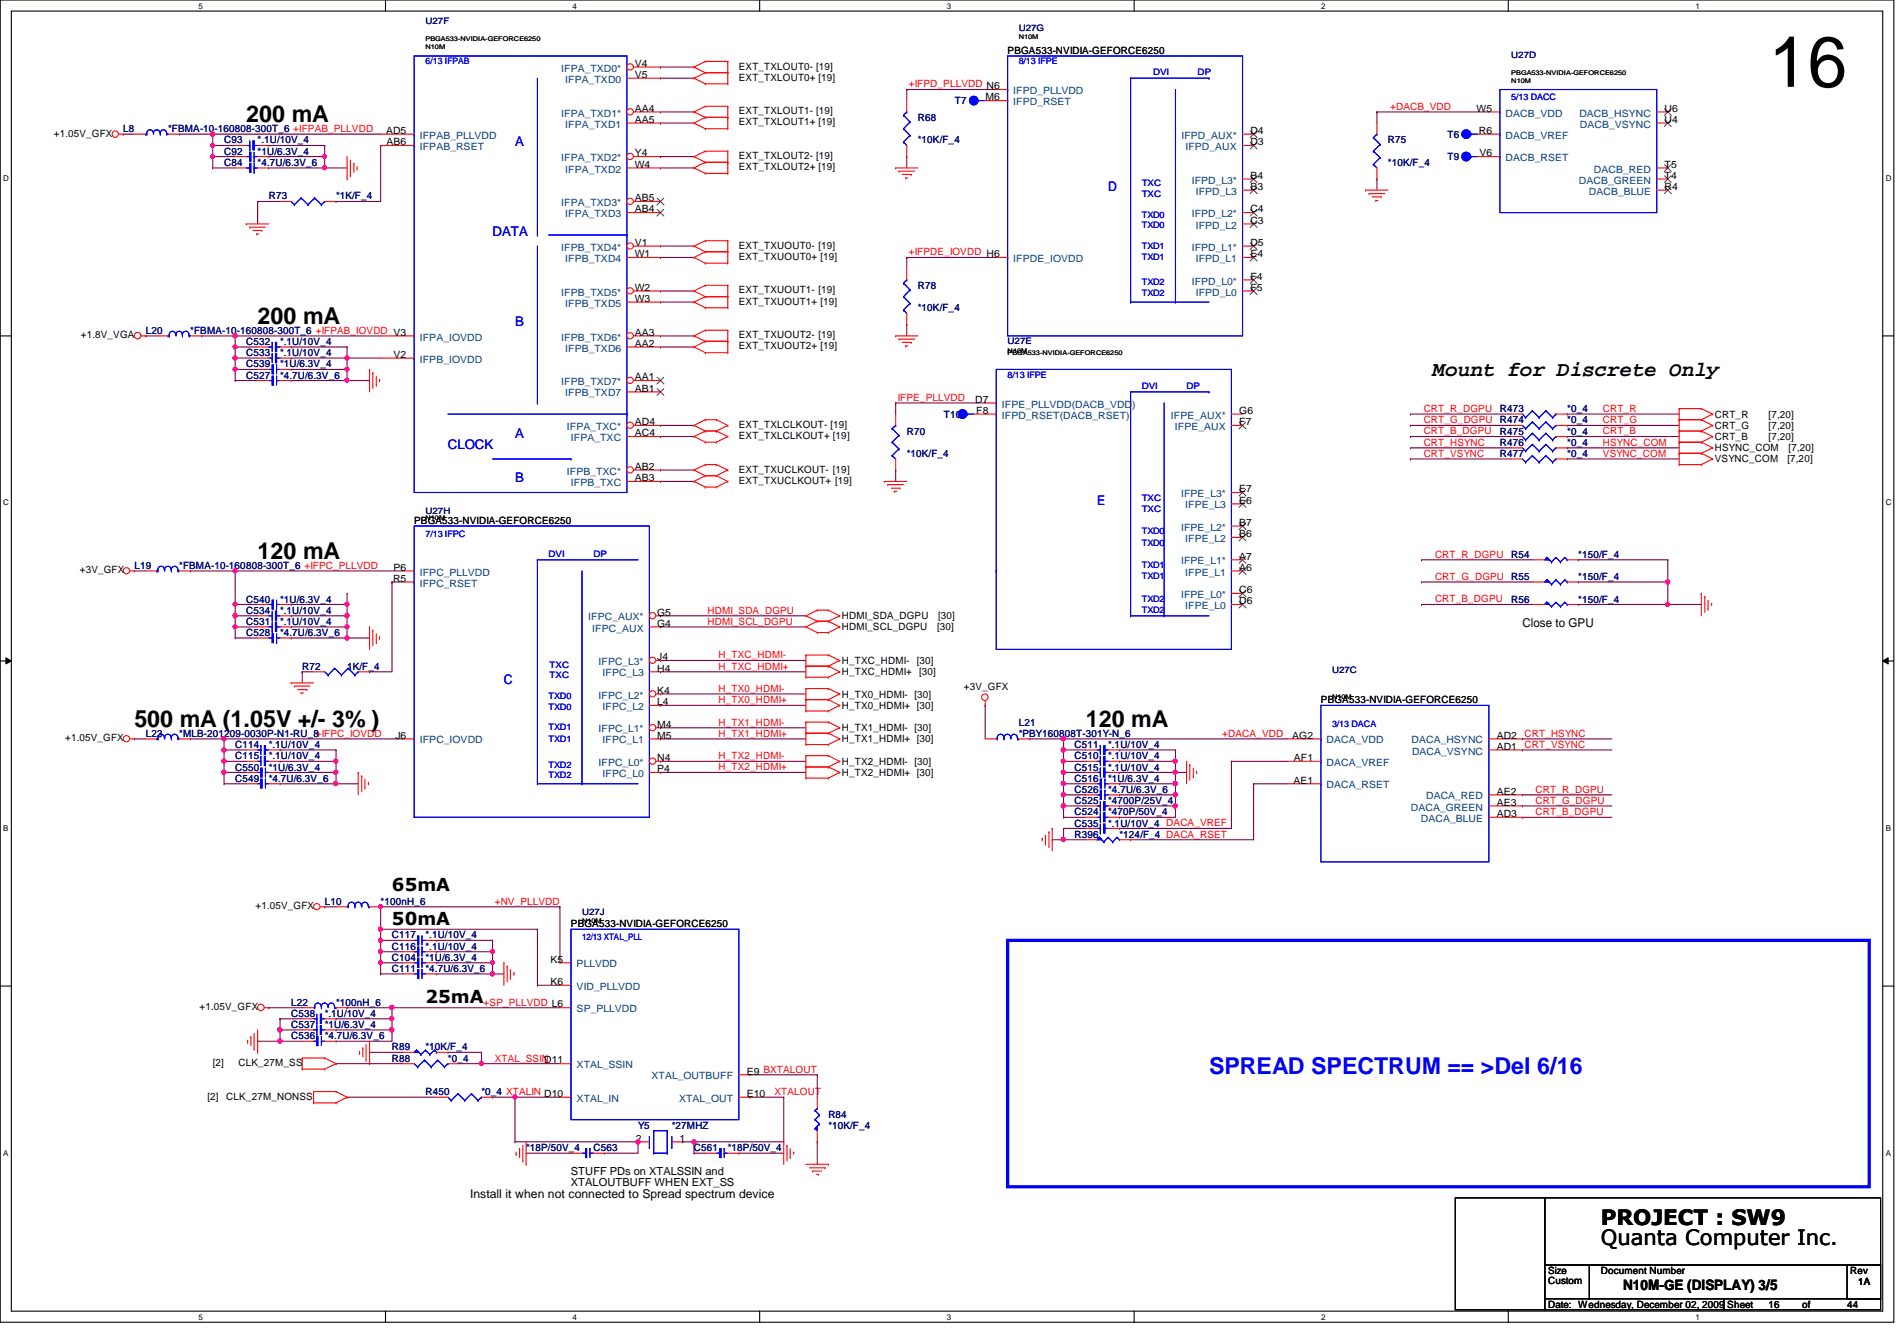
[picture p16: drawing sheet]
<svg xmlns="http://www.w3.org/2000/svg" width="297mm" height="210mm" viewBox="0 0 297 210" stroke-linecap="round" stroke-linejoin="round" font-family="sans-serif">
<defs><g id="words">
<text font-size="11.2" x="276.9" y="13.6">16</text>
<g font-size="3.6">
<text x="38.6" y="19.1">200 mA</text>
<text x="40.3" y="50.7">200 mA</text>
<text x="40.3" y="87.5">120 mA</text>
<text x="21" y="113.8">500 mA (1.05V +/- 3% )</text>
<text x="170" y="113.8">120 mA</text>
</g>
<text font-size="3.6" fill="#00f" x="189.3" y="168.1">SPREAD SPECTRUM == &gt;Del 6/16</text>
<g font-size="3.3">
<text x="224.4" y="58.8">Mount for Discrete Only</text>
<text x="250.7" y="191.7">PROJECT : SW9</text>
<text x="250.7" y="194.9">Quanta Computer Inc.</text>
</g>
<g font-size="2.8">
<text x="61.4" y="139.5">65mA</text>
<text x="61.4" y="144.7">50mA</text>
<text x="66.6" y="157">25mA</text>
</g>
<text font-size="2.2" x="254.2" y="201.8">N10M-GE (DISPLAY) 3/5</text>
<g font-size="2.1" fill="#00f">
<text x="80.6" y="22.9">A</text>
<text x="173.5" y="29.9">D</text>
<text x="77.1" y="37">DATA</text>
<text x="80.6" y="51">B</text>
<text x="70.1" y="70.2">CLOCK</text>
<text x="80.6" y="68.5">A</text>
<text x="80.6" y="75.5">B</text>
<text x="171.8" y="79">E</text>
<text x="78.9" y="107.1">C</text>
</g>
<g font-size="1.9">
<text x="238.4" y="98.1">Close to GPU</text>
<text x="73.6" y="187.5">Install it when not connected to Spread spectrum device</text>
</g>
<g font-size="1.7">
<text x="89.4" y="185.6">XTALOUTBUFF WHEN EXT_SS</text>
<text x="89.4" y="183.9">STUFF PDs on XTALSSIN and</text>
</g>
<g font-size="1.6" fill="#004080">
<text x="87.9" y="11.2">IFPA_TXD0*</text>
<text x="88.5" y="13">IFPA_TXD0</text>
<text x="158.7" y="16.5">IFPD_RSET</text>
<text x="158.7" y="14.7">IFPD_PLLVDD</text>
<text x="65.7" y="23.5">IFPAB_RSET</text>
<text x="65.7" y="21.7">IFPAB_PLLVDD</text>
<text x="87.9" y="18.2">IFPA_TXD1*</text>
<text x="88.5" y="20">IFPA_TXD1</text>
<text x="185" y="21.7">IFPD_AUX*</text>
<text x="185.6" y="23.5">IFPD_AUX</text>
<text x="235.8" y="21.7">DACB_VREF</text>
<text x="235.8" y="18.2">DACB_VDD</text>
<text x="247.3" y="18.2">DACB_HSYNC</text>
<text x="247.4" y="20">DACB_VSYNC</text>
<text x="87.9" y="25.2">IFPA_TXD2*</text>
<text x="88.5" y="27">IFPA_TXD2</text>
<text x="186.6" y="28.7">IFPD_L3*</text>
<text x="235.8" y="25.2">DACB_RSET</text>
<text x="247.2" y="28.7">DACB_GREEN</text>
<text x="249.6" y="27">DACB_RED</text>
<text x="87.9" y="32.3">IFPA_TXD3*</text>
<text x="88.5" y="34">IFPA_TXD3</text>
<text x="186.6" y="34">IFPD_L2*</text>
<text x="187.2" y="35.8">IFPD_L2</text>
<text x="187.2" y="30.5">IFPD_L3</text>
<text x="248.8" y="30.5">DACB_BLUE</text>
<text x="87.9" y="39.2">IFPB_TXD4*</text>
<text x="88.5" y="41">IFPB_TXD4</text>
<text x="158.7" y="41">IFPDE_IOVDD</text>
<text x="186.6" y="39.2">IFPD_L1*</text>
<text x="187.2" y="41">IFPD_L1</text>
<text x="87.9" y="46.3">IFPB_TXD5*</text>
<text x="186.6" y="44.5">IFPD_L0*</text>
<text x="187.2" y="46.3">IFPD_L0</text>
<text x="65.7" y="53.3">IFPA_IOVDD</text>
<text x="87.9" y="53.3">IFPB_TXD6*</text>
<text x="88.5" y="48">IFPB_TXD5</text>
<text x="65.7" y="56.8">IFPB_IOVDD</text>
<text x="88.5" y="55">IFPB_TXD6</text>
<text x="87.9" y="60.3">IFPB_TXD7*</text>
<text x="88.5" y="62.1">IFPB_TXD7</text>
<text x="156.9" y="65.5">IFPD_RSET(DACB_RSET)</text>
<text x="156.9" y="63.8">IFPE_PLLVDD(DACB_VDD)</text>
<text x="183.3" y="65.5">IFPE_AUX*</text>
<text x="88.8" y="67.3">IFPA_TXC*</text>
<text x="89.4" y="69">IFPA_TXC</text>
<text x="184" y="67.3">IFPE_AUX</text>
<text x="88.8" y="74.3">IFPB_TXC*</text>
<text x="89.4" y="76.1">IFPB_TXC</text>
<text x="185" y="77.8">IFPE_L3*</text>
<text x="185" y="83.1">IFPE_L2*</text>
<text x="185.6" y="79.6">IFPE_L3</text>
<text x="185" y="88.3">IFPE_L1*</text>
<text x="185.6" y="84.8">IFPE_L2</text>
<text x="65.7" y="91.8">IFPC_RSET</text>
<text x="65.7" y="90.1">IFPC_PLLVDD</text>
<text x="185" y="93.6">IFPE_L0*</text>
<text x="185.6" y="90.1">IFPE_L1</text>
<text x="185.6" y="95.3">IFPE_L0</text>
<text x="92.1" y="97.1">IFPC_AUX*</text>
<text x="92.7" y="98.8">IFPC_AUX</text>
<text x="93.7" y="104.1">IFPC_L3*</text>
<text x="94.4" y="105.9">IFPC_L3</text>
<text x="93.7" y="109.3">IFPC_L2*</text>
<text x="94.4" y="111.1">IFPC_L2</text>
<text x="65.7" y="116.4">IFPC_IOVDD</text>
<text x="93.7" y="119.9">IFPC_L0*</text>
<text x="93.7" y="114.6">IFPC_L1*</text>
<text x="94.4" y="116.4">IFPC_L1</text>
<text x="207.7" y="119.9">DACA_VREF</text>
<text x="207.7" y="116.4">DACA_VDD</text>
<text x="221" y="116.4">DACA_HSYNC</text>
<text x="221.1" y="118.1">DACA_VSYNC</text>
<text x="94.4" y="121.6">IFPC_L0</text>
<text x="207.7" y="123.4">DACA_RSET</text>
<text x="223.3" y="125.1">DACA_RED</text>
<text x="220.9" y="126.9">DACA_GREEN</text>
<text x="222.5" y="128.7">DACA_BLUE</text>
<text x="90.3" y="154.9">VID_PLLVDD</text>
<text x="90.3" y="151.4">PLLVDD</text>
<text x="90.3" y="158.5">SP_PLLVDD</text>
<text x="90.3" y="167.2">XTAL_SSIN</text>
<text x="90.3" y="172.5">XTAL_IN</text>
<text x="102" y="169">XTAL_OUTBUFF</text>
<text x="106.3" y="172.5">XTAL_OUT</text>
</g>
<g font-size="1.6">
<text x="99.4" y="10.5">V4</text>
<text x="115.7" y="10.9">EXT_TXLOUT0- [19]</text>
<text x="157.8" y="8.4">PBGA533-NVIDIA-GEFORCE6250</text>
<text x="99.4" y="17.5">AA4</text>
<text x="99.4" y="12.2">V5</text>
<text x="115.7" y="12.7">EXT_TXLOUT0+ [19]</text>
<text x="115.7" y="17.9">EXT_TXLOUT1- [19]</text>
<text x="154.3" y="15.7">M6</text>
<text x="231.2" y="17.5">W5</text>
<text x="260.6" y="17.5">U6</text>
<text x="8.4" y="21.4">+1.05V_GFX</text>
<text x="60.4" y="21">AD5</text>
<text x="60.5" y="22.7">AB6</text>
<text x="99.4" y="19.2">AA5</text>
<text x="115.7" y="19.6">EXT_TXLOUT1+ [19]</text>
<text x="195.8" y="22.7">D3</text>
<text x="195.8" y="21">D4</text>
<text x="231.6" y="21">R6</text>
<text x="260.6" y="19.2">U4</text>
<text x="99.4" y="26.2">W4</text>
<text x="99.4" y="24.5">Y4</text>
<text x="115.7" y="26.7">EXT_TXLOUT2+ [19]</text>
<text x="115.7" y="24.9">EXT_TXLOUT2- [19]</text>
<text x="195.8" y="29.7">B3</text>
<text x="195.8" y="28">B4</text>
<text x="231.6" y="24.5">V6</text>
<text x="260.6" y="29.7">R4</text>
<text x="260.6" y="28">T4</text>
<text x="260.6" y="26.2">T5</text>
<text x="99.4" y="33.2">AB4</text>
<text x="99.4" y="31.5">AB5</text>
<text x="195.8" y="35">C3</text>
<text x="195.8" y="33.2">C4</text>
<text x="99.4" y="40.3">W1</text>
<text x="99.4" y="38.5">V1</text>
<text x="115.7" y="38.9">EXT_TXUOUT0- [19]</text>
<text x="115.7" y="40.7">EXT_TXUOUT0+ [19]</text>
<text x="195.8" y="40.3">E4</text>
<text x="195.8" y="38.5">D5</text>
<text x="99.4" y="47.2">W3</text>
<text x="99.4" y="45.5">W2</text>
<text x="115.7" y="45.9">EXT_TXUOUT1- [19]</text>
<text x="115.7" y="47.7">EXT_TXUOUT1+ [19]</text>
<text x="195.8" y="45.5">F5</text>
<text x="195.8" y="43.8">F4</text>
<text x="12.7" y="53">+1.8V_VGA</text>
<text x="99.4" y="52.5">AA3</text>
<text x="115.7" y="53">EXT_TXUOUT2- [19]</text>
<text x="61.6" y="56">V2</text>
<text x="99.4" y="59.5">AA1</text>
<text x="99.4" y="54.3">AA2</text>
<text x="115.7" y="54.7">EXT_TXUOUT2+ [19]</text>
<text x="99.4" y="61.3">AB1</text>
<text x="152.7" y="63">D7</text>
<text x="152.9" y="64.8">F8</text>
<text x="194.1" y="64.8">G6</text>
<text x="268.5" y="65.4">CRT_R</text>
<text x="276.9" y="65.4">[7,20]</text>
<text x="99.4" y="68.3">AC4</text>
<text x="99.4" y="66.5">AD4</text>
<text x="115.7" y="67">EXT_TXLCLKOUT- [19]</text>
<text x="115.7" y="68.7">EXT_TXLCLKOUT+ [19]</text>
<text x="194.1" y="66.5">F7</text>
<text x="268.5" y="67.1">CRT_G</text>
<text x="268.5" y="68.9">CRT_B</text>
<text x="268.5" y="70.7">HSYNC_COM</text>
<text x="276.9" y="68.9">[7,20]</text>
<text x="276.9" y="67.1">[7,20]</text>
<text x="280.1" y="70.7">[7,20]</text>
<text x="99.4" y="75.3">AB3</text>
<text x="99.4" y="73.5">AB2</text>
<text x="115.7" y="74">EXT_TXUCLKOUT- [19]</text>
<text x="115.7" y="75.7">EXT_TXUCLKOUT+ [19]</text>
<text x="194.1" y="77">E7</text>
<text x="268.5" y="72.4">VSYNC_COM</text>
<text x="279.9" y="72.4">[7,20]</text>
<text x="64.9" y="82">PBGA533-NVIDIA-GEFORCE6250</text>
<text x="194.1" y="82.3">B7</text>
<text x="194.1" y="78.8">E6</text>
<text x="12.5" y="89.7">+3V_GFX</text>
<text x="61.6" y="89.3">P6</text>
<text x="194.1" y="89.3">A6</text>
<text x="194.1" y="87.6">A7</text>
<text x="194.1" y="84.1">B6</text>
<text x="61.5" y="91.1">R5</text>
<text x="194.1" y="92.8">C6</text>
<text x="194.1" y="94.6">D6</text>
<text x="102.9" y="98.1">G4</text>
<text x="102.9" y="96.4">G5</text>
<text x="131.8" y="96.9">HDMI_SDA_DGPU</text>
<text x="131.8" y="98.7">HDMI_SCL_DGPU</text>
<text x="146.7" y="98.7">[30]</text>
<text x="146.9" y="96.9">[30]</text>
<text x="102.9" y="105.1">H4</text>
<text x="102.9" y="103.3">J4</text>
<text x="131.8" y="104">H_TXC_HDMI-</text>
<text x="131.8" y="105.7">H_TXC_HDMI+</text>
<text x="143.5" y="104">[30]</text>
<text x="143.9" y="105.7">[30]</text>
<text x="150.9" y="108">+3V_GFX</text>
<text x="102.9" y="113.9">M4</text>
<text x="102.9" y="110.4">L4</text>
<text x="102.9" y="108.6">K4</text>
<text x="131.8" y="109.2">H_TX0_HDMI- [30]</text>
<text x="131.8" y="111">H_TX0_HDMI+ [30]</text>
<text x="206.8" y="110.1">PBGA533-NVIDIA-GEFORCE6250</text>
<text x="10.2" y="116">+1.05V_GFX</text>
<text x="61.9" y="115.6">J6</text>
<text x="102.9" y="119.1">N4</text>
<text x="102.9" y="115.6">M5</text>
<text x="131.8" y="114.5">H_TX1_HDMI- [30]</text>
<text x="131.8" y="116.2">H_TX1_HDMI+ [30]</text>
<text x="131.8" y="119.7">H_TX2_HDMI- [30]</text>
<text x="202.4" y="115.6">AG2</text>
<text x="202.6" y="119.1">AF1</text>
<text x="234.4" y="117.3">AD1</text>
<text x="234.4" y="115.6">AD2</text>
<text x="102.9" y="120.9">P4</text>
<text x="131.8" y="121.5">H_TX2_HDMI+ [30]</text>
<text x="202.5" y="122.6">AE1</text>
<text x="234.4" y="124.4">AE2</text>
<text x="234.4" y="127.9">AD3</text>
<text x="234.4" y="126.1">AE3</text>
<text x="40" y="142.3">+1.05V_GFX</text>
<text x="89.4" y="145.1">PBGA533-NVIDIA-GEFORCE6250</text>
<text x="86.2" y="154.2">K6</text>
<text x="86.2" y="150.7">K5</text>
<text x="31.2" y="158.1">+1.05V_GFX</text>
<text x="33.3" y="166.9">[2]</text>
<text x="37.3" y="166.9">CLK_27M_SS</text>
<text x="85.2" y="166.5">D11</text>
<text x="32.5" y="172.1">[2]</text>
<text x="35.4" y="172.1">CLK_27M_NONSS</text>
<text x="116.9" y="171.7">E10</text>
<text x="116.9" y="168.2">E9 BXTALOUT</text>
<text x="99.6" y="178.7">2</text>
<text x="106.4" y="178.7">1</text>
<text x="242.4" y="199.5">Size</text>
<text x="242.4" y="201">Custom</text>
<text x="250.7" y="199.5">Document Number</text>
<text x="289.7" y="199.5">Rev</text>
<text x="291" y="201.2">1A</text>
<text x="242.4" y="204.7">Date: Wednesday, December 02, 2009 Sheet</text>
<text x="276.9" y="204.7">16</text>
<text x="282.2" y="204.7">of</text>
<text x="289.2" y="204.7">44</text>
</g>
<g font-size="1.6" fill="#f00">
<text x="142.3" y="13.7">+IFPD_PLLVDD N6</text>
<text x="217.7" y="17.2">+DACB_VDD</text>
<text x="142.3" y="40">+IFPDE_IOVDD H6</text>
<text x="140.6" y="62.7">IFPE_PLLVDD</text>
<text x="222.9" y="64.5">CRT_R_DGPU</text>
<text x="251" y="64.5">CRT_R</text>
<text x="222.9" y="66.3">CRT_G_DGPU</text>
<text x="222.9" y="68">CRT_B_DGPU</text>
<text x="222.9" y="69.8">CRT_HSYNC</text>
<text x="222.9" y="71.5">CRT_VSYNC</text>
<text x="251" y="66.3">CRT_G</text>
<text x="251" y="68">CRT_B</text>
<text x="251" y="69.8">HSYNC_COM</text>
<text x="251" y="71.5">VSYNC_COM</text>
<text x="224.7" y="87.3">CRT_R_DGPU</text>
<text x="224.7" y="94.3">CRT_B_DGPU</text>
<text x="224.7" y="90.8">CRT_G_DGPU</text>
<text x="110.8" y="96.1">HDMI_SDA_DGPU</text>
<text x="110.8" y="97.8">HDMI_SCL_DGPU</text>
<text x="112.5" y="104.8">H_TXC_HDMI+</text>
<text x="112.5" y="103">H_TXC_HDMI-</text>
<text x="112.5" y="113.6">H_TX1_HDMI-</text>
<text x="112.5" y="110.1">H_TX0_HDMI+</text>
<text x="112.5" y="108.3">H_TX0_HDMI-</text>
<text x="112.5" y="115.3">H_TX1_HDMI+</text>
<text x="112.5" y="118.8">H_TX2_HDMI-</text>
<text x="191.4" y="115.3">+DACA_VDD</text>
<text x="238.7" y="115.3">CRT_HSYNC</text>
<text x="238.7" y="117.1">CRT_VSYNC</text>
<text x="112.5" y="120.6">H_TX2_HDMI+</text>
<text x="240.5" y="125.8">CRT_G_DGPU</text>
<text x="240.5" y="124.1">CRT_R_DGPU</text>
<text x="240.5" y="127.6">CRT_B_DGPU</text>
<text x="77.5" y="141.6">+NV_PLLVDD</text>
<text x="75.7" y="157.4">+SP_PLLVDD L6</text>
<text x="77.5" y="166.2">XTAL_SSIN</text>
<text x="121.3" y="171.4">XTALOUT</text>
</g>
<g font-size="1.6" fill="#000080">
<text x="149.5" y="16.3">T7</text>
<text x="19.3" y="20.7">L8</text>
<text x="26.3" y="20.7">*FBMA-10-160808-300T_6 +IFPAB_PLLVDD</text>
<text x="35.1" y="22.4">C93</text>
<text x="40.3" y="22.4">*.1U/10V_4</text>
<text x="143.7" y="19">R68</text>
<text x="143.7" y="22.4">*10K/F_4</text>
<text x="217.3" y="22.4">R75</text>
<text x="226.6" y="21.6">T6</text>
<text x="35.1" y="24.2">C92</text>
<text x="35.1" y="26">C84</text>
<text x="40.3" y="24.2">*1U/6.3V_4</text>
<text x="40.3" y="26">*4.7U/6.3V_6</text>
<text x="217.3" y="26">*10K/F_4</text>
<text x="226.6" y="25.1">T9</text>
<text x="42.1" y="31.2">R73</text>
<text x="52.6" y="31.2">*1K/F_4</text>
<text x="143.7" y="45.3">R78</text>
<text x="22.8" y="52.2">L20</text>
<text x="29.8" y="52.2">*FBMA-10-160808-300T_6 +IFPAB_IOVDD V3</text>
<text x="143.7" y="48.7">*10K/F_4</text>
<text x="38.6" y="57.5">C539</text>
<text x="38.6" y="59.3">C527</text>
<text x="38.6" y="55.8">C533</text>
<text x="38.6" y="54">C532</text>
<text x="43.9" y="57.5">*1U/6.3V_4</text>
<text x="43.9" y="59.3">*4.7U/6.3V_6</text>
<text x="43.9" y="55.8">*.1U/10V_4</text>
<text x="43.9" y="54">*.1U/10V_4</text>
<text x="147.8" y="65.4">T10</text>
<text x="234.9" y="64.5">R473</text>
<text x="245.4" y="64.5">*0_4</text>
<text x="142" y="68">R70</text>
<text x="142" y="71.5">*10K/F_4</text>
<text x="234.9" y="68">R475</text>
<text x="234.9" y="66.3">R474</text>
<text x="234.9" y="69.8">R476</text>
<text x="234.9" y="71.5">R477</text>
<text x="245.4" y="68">*0_4</text>
<text x="245.4" y="66.3">*0_4</text>
<text x="245.4" y="69.8">*0_4</text>
<text x="245.4" y="71.5">*0_4</text>
<text x="21" y="89.1">L19</text>
<text x="28.1" y="89.1">*FBMA-10-160808-300T_6 +IFPC_PLLVDD</text>
<text x="236.6" y="87.3">R54</text>
<text x="247.1" y="87.3">*150/F_4</text>
<text x="38.6" y="94.3">C540</text>
<text x="43.9" y="94.3">*1U/6.3V_4</text>
<text x="236.6" y="94.3">R56</text>
<text x="236.6" y="90.8">R55</text>
<text x="247.1" y="94.3">*150/F_4</text>
<text x="247.1" y="90.8">*150/F_4</text>
<text x="38.6" y="97.8">C531</text>
<text x="38.6" y="96.1">C534</text>
<text x="38.6" y="99.6">C528</text>
<text x="43.9" y="97.8">*.1U/10V_4</text>
<text x="43.9" y="96.1">*.1U/10V_4</text>
<text x="43.9" y="99.6">*4.7U/6.3V_6</text>
<text x="47.3" y="104.8">R72</text>
<text x="54.4" y="104.8">1K/F_4</text>
<text x="159.5" y="113.6">L21</text>
<text x="22.8" y="115.4">L23</text>
<text x="28.1" y="115.4">*MLB-201209-0030P-N1-RU_8+IFPC_IOVDD</text>
<text x="36.8" y="117.1">C114</text>
<text x="36.8" y="118.8">C115</text>
<text x="42.1" y="117.1">*.1U/10V_4</text>
<text x="42.1" y="118.8">*.1U/10V_4</text>
<text x="159.5" y="115.4">*PBY160808T-301Y-N_6</text>
<text x="168.3" y="117.1">C511</text>
<text x="168.3" y="118.8">C510</text>
<text x="173.5" y="117.1">*.1U/10V_4</text>
<text x="173.5" y="118.8">*.1U/10V_4</text>
<text x="36.8" y="120.6">C550</text>
<text x="36.8" y="122.3">C549</text>
<text x="42.1" y="120.6">*1U/6.3V_4</text>
<text x="42.1" y="122.3">*4.7U/6.3V_6</text>
<text x="168.3" y="124.1">C526</text>
<text x="168.3" y="125.9">C525</text>
<text x="168.3" y="122.3">C516</text>
<text x="168.3" y="120.6">C515</text>
<text x="173.5" y="124.1">*4.7U/6.3V_6</text>
<text x="173.5" y="125.9">*4700P/25V_4</text>
<text x="173.5" y="122.3">*1U/6.3V_4</text>
<text x="173.5" y="120.6">*.1U/10V_4</text>
<text x="168.3" y="131.1">R396</text>
<text x="168.3" y="127.6">C524</text>
<text x="168.3" y="129.4">C535</text>
<text x="173.5" y="127.6">*470P/50V_4</text>
<text x="173.5" y="129.4">*.1U/10V_4 DACA_VREF</text>
<text x="175.3" y="131.1">*124/F_4 DACA_RSET</text>
<text x="50.8" y="141.6">L10</text>
<text x="59.6" y="141.6">*100nH_6</text>
<text x="61.4" y="146.9">C117</text>
<text x="61.4" y="148.6">C116</text>
<text x="66.6" y="146.9">*.1U/10V_4</text>
<text x="66.6" y="148.6">*.1U/10V_4</text>
<text x="61.4" y="152.1">C111</text>
<text x="61.4" y="150.4">C104</text>
<text x="66.6" y="152.1">*4.7U/6.3V_6</text>
<text x="66.6" y="150.4">*1U/6.3V_4</text>
<text x="45.6" y="157.4">L22</text>
<text x="45.6" y="159.2">C538</text>
<text x="45.6" y="160.9">C537</text>
<text x="50.8" y="159.2">*.1U/10V_4</text>
<text x="50.8" y="160.9">*1U/6.3V_4</text>
<text x="52.6" y="157.4">*100nH_6</text>
<text x="45.6" y="162.6">C536</text>
<text x="50.8" y="162.6">*4.7U/6.3V_6</text>
<text x="61.4" y="164.4">R89</text>
<text x="61.4" y="166.2">R88</text>
<text x="66.6" y="164.4">*10K/F_4</text>
<text x="70.1" y="166.2">*0_4</text>
<text x="66.6" y="171.4">R450</text>
<text x="75.4" y="171.4">*0_4 XTALIN D10</text>
<text x="99.9" y="176.7">Y5</text>
<text x="105.2" y="176.7">*27MHZ</text>
<text x="129.7" y="174.9">R84</text>
<text x="129.7" y="176.7">*10K/F_4</text>
<text x="82.4" y="180.2">*18P/50V_4</text>
<text x="92.9" y="180.2">C563</text>
<text x="108.7" y="180.2">C561</text>
<text x="114" y="180.2">*18P/50V_4</text>
</g>
<g font-size="1.4" fill="#000080">
<text x="66.6" y="3.8">U27F</text>
<text x="159.5" y="4.8">U27G</text>
<text x="236.6" y="9">U27D</text>
<text x="157.8" y="53.9">U27E</text>
<text x="66.6" y="80.5">U27H</text>
<text x="208.6" y="105.4">U27C</text>
<text x="91.1" y="143.3">U27J</text>
</g>
<g font-size="1.4" fill="#00f">
<text x="66.6" y="10.1">6/13 IFPAB</text>
<text x="159.5" y="10.1">8/13 IFPE</text>
<text x="180.5" y="11.8">DVI</text>
<text x="187.5" y="11.8">DP</text>
<text x="236.6" y="15.7">5/13 DACC</text>
<text x="178.8" y="29.2">TXC</text>
<text x="178.8" y="30.9">TXC</text>
<text x="178.8" y="35.6">TXD0</text>
<text x="178.8" y="34.1">TXD0</text>
<text x="178.8" y="40.7">TXD1</text>
<text x="178.8" y="39">TXD1</text>
<text x="178.8" y="46.4">TXD2</text>
<text x="178.8" y="44.6">TXD2</text>
<text x="157.8" y="59.1">8/13 IFPE</text>
<text x="178.8" y="60.9">DVI</text>
<text x="185.8" y="60.9">DP</text>
<text x="178.8" y="80.2">TXC</text>
<text x="178.8" y="78.4">TXC</text>
<text x="178.8" y="83.7">TXD0</text>
<text x="66.6" y="84">7/13 IFPC</text>
<text x="85.9" y="87.2">DVI</text>
<text x="92.9" y="87.2">DP</text>
<text x="178.8" y="88.9">TXD1</text>
<text x="178.8" y="85.4">TXD0</text>
<text x="178.8" y="90.7">TXD1</text>
<text x="178.8" y="95.9">TXD2</text>
<text x="178.8" y="94.2">TXD2</text>
<text x="86.1" y="104.5">TXC</text>
<text x="86.1" y="106.1">TXC</text>
<text x="85.9" y="111.2">TXD0</text>
<text x="85.9" y="109.4">TXD0</text>
<text x="208.6" y="113.8">3/13 DACA</text>
<text x="85.9" y="114.3">TXD1</text>
<text x="85.9" y="116.1">TXD1</text>
<text x="85.9" y="121.7">TXD2</text>
<text x="85.9" y="120.1">TXD2</text>
<text x="91.1" y="147.1">12/13 XTAL_PLL</text>
</g>
<g font-size="1.3">
<text x="31.1" y="1.4">5</text>
<text x="89.7" y="1.4">4</text>
<text x="148.2" y="1.4">3</text>
<text x="206.9" y="1.4">2</text>
<text x="265.5" y="1.4">1</text>
<text x=".5" y="28.3">D</text>
<text x="295.3" y="28.3">D</text>
<text x=".5" y="79.1">C</text>
<text x="295.3" y="79.1">C</text>
<text x=".5" y="130">B</text>
<text x="295.3" y="130">B</text>
<text x=".5" y="180.9">A</text>
<text x="295.3" y="180.9">A</text>
<text x="31.1" y="206.6">5</text>
<text x="89.7" y="206.6">4</text>
<text x="148.2" y="206.6">3</text>
<text x="206.9" y="206.6">2</text>
<text x="265.5" y="206.6">1</text>
</g>
<g font-size="1">
<text x="66.6" y="7.7">N10M</text>
<text x="66.6" y="6.5">PBGA533-NVIDIA-GEFORCE6250</text>
<text x="159.5" y="6.1">N10M</text>
<text x="236.6" y="11.7">PBGA533-NVIDIA-GEFORCE6250</text>
<text x="236.6" y="13">N10M</text>
<text x="157.8" y="55.2">N10M</text>
<text x="157.8" y="55.5">PBGA533-NVIDIA-GEFORCE6250</text>
<text x="66.6" y="81.3">N10M</text>
<text x="208.6" y="109.3">N10M</text>
<text x="91.1" y="144.4">N10M</text>
</g>
</g></defs>
<path d="M0 0h296.5v207h-296.5zM1.8 1.7h293v203.5h-293z" fill="none" stroke="#000" stroke-width=".17"/>
<g fill="#fff">
<path d="M31.1 .2h.6v1.4h-.6z"/>
<path d="M31.1 205.4h.6v1.4h-.6z"/>
</g>
<path d="M60.4 0v1.7M60.4 205.2v1.8" fill="none" stroke="#000" stroke-width=".17"/>
<g fill="#fff">
<path d="M89.7 .2h.6v1.4h-.6z"/>
<path d="M89.7 205.4h.6v1.4h-.6z"/>
</g>
<path d="M119 0v1.7M119 205.2v1.8" fill="none" stroke="#000" stroke-width=".17"/>
<g fill="#fff">
<path d="M148.2 .2h.7v1.4h-.7z"/>
<path d="M148.2 205.4h.7v1.4h-.7z"/>
</g>
<path d="M177.6 0v1.7M177.6 205.2v1.8" fill="none" stroke="#000" stroke-width=".17"/>
<g fill="#fff">
<path d="M206.9 .2h.7v1.4h-.7z"/>
<path d="M206.9 205.4h.7v1.4h-.7z"/>
</g>
<path d="M236.2 0v1.7M236.2 205.2v1.8" fill="none" stroke="#000" stroke-width=".17"/>
<g fill="#fff">
<path d="M265.5 .2h.6v1.4h-.6z"/>
<path d="M265.5 205.4h.6v1.4h-.6z"/>
<path d="M.5 27.1h.9v1.4h-.9z"/>
<path d="M295.3 27.1h.9v1.4h-.9z"/>
<path d="M.5 78h.9v1.4h-.9z"/>
<path d="M295.3 78h.9v1.4h-.9z"/>
</g>
<path d="M0 52.6h1.8M294.8 52.6h1.7" fill="none" stroke="#000" stroke-width=".17"/>
<g fill="#fff">
<path d="M.5 128.9h.8v1.4h-.8z"/>
<path d="M295.3 128.9h.8v1.4h-.8z"/>
</g>
<path d="M0 103.5h1.8M294.8 103.5h1.7" fill="none" stroke="#000" stroke-width=".17"/>
<path d="M.9 103l.9 .5-.9 .4zM294.8 103.5l.9-.5v.9z" fill="#000"/>
<path d="M.9 103l.9 .5-.9 .4zM294.8 103.5l.9-.5v.9z" fill="none" stroke="#000" stroke-width=".16"/>
<g fill="#fff">
<path d="M.5 179.7h.8v1.4h-.8z"/>
<path d="M295.3 179.7h.8v1.4h-.8z"/>
</g>
<path d="M0 154.3h1.8M294.8 154.3h1.7" fill="none" stroke="#000" stroke-width=".17"/>
<path d="M222.6 94.6h.1M222.6 94.6h17.5M247.1 94.6h.1M247.1 91.1h.1M247.1 91.1h14.1M261.2 91.1h.1M261.2 91.1v3.5h-14.1" fill="none" stroke="#800040" stroke-width=".17"/>
<circle cx="261.1" cy="91.1" r=".33" fill="#f0f"/>
<circle cx="261.1" cy="91.1" r=".33" fill="none" stroke="#f0f" stroke-width=".17"/>
<path d="M222.6 87.6h.1M222.6 91.1h.1M222.6 87.6h17.5M222.6 91.1h17.5M247.1 87.6h.1M247.1 87.6h14.1M261.2 87.6h.1M261.2 94.6h.1M261.2 87.6v3.5M261.2 94.6h5.2" fill="none" stroke="#800040" stroke-width=".17"/>
<circle cx="261.1" cy="94.6" r=".32" fill="#f0f"/>
<circle cx="261.1" cy="94.6" r=".32" fill="none" stroke="#f0f" stroke-width=".17"/>
<g fill="none" stroke="#800040" stroke-width=".17">
<path d="M103.4 12.2h.1M103.4 10.5h.1M103.4 17.5h.1M103.4 19.3h.1M103.4 17.5h5.3M103.4 12.2h5.3M103.4 10.5h5.3M103.4 19.3h5.3M142 14h.1M142 14v1.7M142 14h14M215.6 17.5h.1"/>
<path d="M215.6 17.5v1.8M215.6 17.5h17.5M40.3 31.5h.1M40.3 31.5h3.6M40.3 31.5v3.6M42.1 24.5h.1M42.1 24.5h8.7M52.6 31.5h.1M52.6 31.5h7M103.4 26.3h.1M103.4 24.5h.1M103.4 38.5h.1"/>
<path d="M103.4 26.3h5.3M103.4 24.5h5.3M103.4 38.5h5.3M142 24.5h.1M142 24.5v1.8M215.6 28h.1M215.6 28v1.8M54.4 56h.1M54.4 56h5.2M103.4 40.3h.1M103.4 45.6h.1M103.4 47.3h.1"/>
<path d="M103.4 54.3h.1M103.4 52.6h.1M103.4 40.3h5.3M103.4 45.6h5.3M103.4 47.3h5.3M103.4 54.3h5.3M103.4 52.6h5.3M142 40.3h.1M142 50.8h.1M142 40.3h14M142 40.3v1.7M142 50.8v1.8"/>
<path d="M103.4 66.6h.1M103.4 68.3h.1M103.4 73.6h.1M103.4 75.4h.1M103.4 66.6h5.3M103.4 68.3h5.3M103.4 73.6h5.3M103.4 75.4h5.3M140.2 63.1h.1M140.2 73.6h.1M140.2 63.1v1.7M140.2 73.6v1.8"/>
<path d="M140.2 63.1h14.1M57.9 105.2h.1M57.9 105.2h3.5M103.4 105.2h.1M103.4 103.4h.1M103.4 115.7h.1M103.4 113.9h.1M103.4 110.4h.1M103.4 108.6h.1M103.4 119.2h.1M103.4 105.2h22.8M103.4 115.7h22.8"/>
<path d="M103.4 103.4h22.8M103.4 113.9h22.8M103.4 110.4h22.8M103.4 108.6h22.8M103.4 119.2h22.8M238.4 115.7h.1M238.4 117.4h.1M238.4 115.7h14M238.4 117.4h14M103.4 120.9h.1M103.4 120.9h22.8M238.4 126.2h.1"/>
<path d="M238.4 127.9h.1M238.4 124.4h.1M238.4 126.2h14M238.4 127.9h14M238.4 124.4h14"/>
</g>
<circle cx="50.8" cy="24.5" r=".32" fill="#f0f"/>
<circle cx="50.8" cy="24.5" r=".32" fill="none" stroke="#f0f" stroke-width=".17"/>
<path d="M33.3 22.8h.1M33.3 24.5h.1M33.3 26.3h.1M33.3 21h.1M33.3 22.8h3.5M33.3 24.5h3.5M33.3 26.3h3.5M33.3 21h26.3M50.8 24.5h.1M50.8 22.8h.1M50.8 22.8v3.5" fill="none" stroke="#800040" stroke-width=".17"/>
<circle cx="33.3" cy="21" r=".33" fill="#f0f"/>
<circle cx="33.3" cy="21" r=".33" fill="none" stroke="#f0f" stroke-width=".17"/>
<path d="M33.3 21h.1M33.3 24.5h.1M33.3 21v1.8M33.3 24.5v1.8" fill="none" stroke="#800040" stroke-width=".17"/>
<circle cx="33.3" cy="24.5" r=".32" fill="#f0f"/>
<circle cx="33.3" cy="24.5" r=".32" fill="none" stroke="#f0f" stroke-width=".17"/>
<path d="M33.3 22.8h.1M33.3 22.8v1.7" fill="none" stroke="#800040" stroke-width=".17"/>
<circle cx="33.3" cy="22.7" r=".32" fill="#f0f"/>
<circle cx="33.3" cy="22.7" r=".32" fill="none" stroke="#f0f" stroke-width=".17"/>
<path d="M42.1 22.8h.1M42.1 26.3h.1M42.1 22.8h8.7M42.1 26.3h8.7" fill="none" stroke="#800040" stroke-width=".17"/>
<circle cx="50.8" cy="26.2" r=".33" fill="#f0f"/>
<circle cx="50.8" cy="26.2" r=".33" fill="none" stroke="#f0f" stroke-width=".17"/>
<path d="M19.3 21h.1M19.3 21h1.7M28.1 21h.1M28.1 21h5.2M50.8 26.3h.1M50.8 26.3h3.6M59.6 22.8h.1M59.6 22.8v8.7M22.8 52.6h.1M22.8 52.6h1.8M54.4 59.6h.1M54.4 59.6h3.5" fill="none" stroke="#800040" stroke-width=".17"/>
<circle cx="54.3" cy="59.5" r=".32" fill="#f0f"/>
<circle cx="54.3" cy="59.5" r=".32" fill="none" stroke="#f0f" stroke-width=".17"/>
<path d="M36.8 52.6h.1M36.8 57.8h.1M36.8 52.6v1.7M36.8 57.8v1.8" fill="none" stroke="#800040" stroke-width=".17"/>
<circle cx="36.8" cy="57.8" r=".32" fill="#f0f"/>
<circle cx="36.8" cy="57.8" r=".32" fill="none" stroke="#f0f" stroke-width=".17"/>
<g fill="none" stroke="#800040" stroke-width=".17">
<path d="M36.8 59.6h.1M36.8 57.8h.1M36.8 56h.1M36.8 54.3h.1M36.8 57.8h3.5M36.8 59.6h3.5M36.8 56h3.5M36.8 54.3h3.5M45.6 57.8h.1M45.6 54.3h.1M45.6 56h.1M45.6 57.8h8.8"/>
<path d="M45.6 56h8.8M45.6 54.3h8.8M54.4 57.8h.1M54.4 57.8v1.8"/>
</g>
<circle cx="54.3" cy="57.8" r=".32" fill="#f0f"/>
<circle cx="54.3" cy="57.8" r=".32" fill="none" stroke="#f0f" stroke-width=".17"/>
<path d="M36.8 54.3h.1M36.8 54.3v1.7M54.4 54.3h.1M54.4 54.3v1.7" fill="none" stroke="#800040" stroke-width=".17"/>
<circle cx="36.8" cy="54.3" r=".32" fill="#f0f"/>
<circle cx="36.8" cy="54.3" r=".32" fill="none" stroke="#f0f" stroke-width=".17"/>
<path d="M36.8 56h.1M36.8 56v1.8" fill="none" stroke="#800040" stroke-width=".17"/>
<circle cx="36.8" cy="56" r=".33" fill="#f0f"/>
<circle cx="36.8" cy="56" r=".33" fill="none" stroke="#f0f" stroke-width=".17"/>
<path d="M31.6 52.6h.1M31.6 52.6h5.2M54.4 56h.1M54.4 56v1.8" fill="none" stroke="#800040" stroke-width=".17"/>
<circle cx="54.3" cy="56" r=".33" fill="#f0f"/>
<circle cx="54.3" cy="56" r=".33" fill="none" stroke="#f0f" stroke-width=".17"/>
<path d="M36.8 52.6h.1M36.8 52.6h22.8" fill="none" stroke="#800040" stroke-width=".17"/>
<circle cx="36.8" cy="52.5" r=".33" fill="#f0f"/>
<circle cx="36.8" cy="52.5" r=".33" fill="none" stroke="#f0f" stroke-width=".17"/>
<path d="M45.6 59.6h.1M45.6 59.6h8.8M29.8 89.4h.1M29.8 89.4h33.3M36.8 89.4h.1M36.8 89.4v5.2M61.4 91.1h.1M61.4 91.1v14.1M61.4 91.1h1.7M47.3 105.2h.1M47.3 105.2v1.7M47.3 105.2h1.8" fill="none" stroke="#800040" stroke-width=".17"/>
<circle cx="36.8" cy="89.3" r=".32" fill="#f0f"/>
<circle cx="36.8" cy="89.3" r=".32" fill="none" stroke="#f0f" stroke-width=".17"/>
<path d="M36.8 98.1h.1M36.8 98.1v1.8M45.6 99.9h.1M45.6 99.9h8.8" fill="none" stroke="#800040" stroke-width=".17"/>
<circle cx="36.8" cy="98.1" r=".32" fill="#f0f"/>
<circle cx="36.8" cy="98.1" r=".32" fill="none" stroke="#f0f" stroke-width=".17"/>
<path d="M54.4 98.1h.1M54.4 98.1v1.8" fill="none" stroke="#800040" stroke-width=".17"/>
<circle cx="54.3" cy="99.9" r=".33" fill="#f0f"/>
<circle cx="54.3" cy="99.9" r=".33" fill="none" stroke="#f0f" stroke-width=".17"/>
<path d="M45.6 96.4h.1M45.6 96.4h8.8" fill="none" stroke="#800040" stroke-width=".17"/>
<circle cx="54.3" cy="96.3" r=".33" fill="#f0f"/>
<circle cx="54.3" cy="96.3" r=".33" fill="none" stroke="#f0f" stroke-width=".17"/>
<g fill="none" stroke="#800040" stroke-width=".17">
<path d="M36.8 96.4h.1M36.8 94.6h.1M36.8 99.9h.1M36.8 98.1h.1M36.8 99.9h3.5M36.8 96.4h3.5M36.8 94.6h3.5M36.8 98.1h3.5M36.8 96.4v1.7M54.4 99.9h.1M54.4 92.9h.1M54.4 94.6h.1"/>
<path d="M54.4 99.9h3.5M54.4 92.9v3.5"/>
</g>
<circle cx="36.8" cy="96.3" r=".33" fill="#f0f"/>
<circle cx="36.8" cy="96.3" r=".33" fill="none" stroke="#f0f" stroke-width=".17"/>
<path d="M36.8 94.6h.1M36.8 94.6v1.8" fill="none" stroke="#800040" stroke-width=".17"/>
<circle cx="36.8" cy="94.6" r=".32" fill="#f0f"/>
<circle cx="36.8" cy="94.6" r=".32" fill="none" stroke="#f0f" stroke-width=".17"/>
<path d="M45.6 94.6h.1M45.6 94.6h8.8" fill="none" stroke="#800040" stroke-width=".17"/>
<circle cx="54.3" cy="94.6" r=".32" fill="#f0f"/>
<circle cx="54.3" cy="94.6" r=".32" fill="none" stroke="#f0f" stroke-width=".17"/>
<path d="M45.6 98.1h.1M45.6 98.1h8.8" fill="none" stroke="#800040" stroke-width=".17"/>
<circle cx="54.3" cy="98.1" r=".32" fill="#f0f"/>
<circle cx="54.3" cy="98.1" r=".32" fill="none" stroke="#f0f" stroke-width=".17"/>
<g fill="none" stroke="#800040" stroke-width=".17">
<path d="M21 89.4h.1M21 89.4h1.8M54.4 96.4h.1M54.4 96.4v1.7M35.1 119.2h.1M35.1 117.4h.1M35.1 119.2h3.5M35.1 117.4h3.5M43.9 119.2h.1M43.9 119.2h8.7M35.1 122.7h.1M35.1 120.9h.1"/>
<path d="M35.1 122.7h3.5M35.1 120.9h3.5M35.1 120.9v1.8M52.6 122.7h.1M52.6 122.7h3.5"/>
</g>
<circle cx="35.1" cy="120.9" r=".33" fill="#f0f"/>
<circle cx="35.1" cy="120.9" r=".33" fill="none" stroke="#f0f" stroke-width=".17"/>
<path d="M52.6 119.2h.1M52.6 119.2v1.7" fill="none" stroke="#800040" stroke-width=".17"/>
<circle cx="52.6" cy="119.1" r=".33" fill="#f0f"/>
<circle cx="52.6" cy="119.1" r=".33" fill="none" stroke="#f0f" stroke-width=".17"/>
<path d="M35.1 119.2h.1M35.1 119.2v1.7M52.6 117.4h.1M52.6 117.4v1.8" fill="none" stroke="#800040" stroke-width=".17"/>
<circle cx="35.1" cy="119.1" r=".33" fill="#f0f"/>
<circle cx="35.1" cy="119.1" r=".33" fill="none" stroke="#f0f" stroke-width=".17"/>
<path d="M21 115.7h.1M21 115.7h1.8M29.8 115.7h.1M29.8 115.7h33.3M35.1 115.7h.1M43.9 117.4h.1M43.9 117.4h8.7M43.9 120.9h.1M43.9 120.9h8.7" fill="none" stroke="#800040" stroke-width=".17"/>
<circle cx="35.1" cy="115.6" r=".33" fill="#f0f"/>
<circle cx="35.1" cy="115.6" r=".33" fill="none" stroke="#f0f" stroke-width=".17"/>
<path d="M35.1 115.7h.1M35.1 117.4h.1M35.1 115.7v3.5" fill="none" stroke="#800040" stroke-width=".17"/>
<circle cx="35" cy="117.4" r=".34" fill="#f0f"/>
<circle cx="35" cy="117.4" r=".34" fill="none" stroke="#f0f" stroke-width=".17"/>
<path d="M43.9 122.7h.1M43.9 122.7h8.7" fill="none" stroke="#800040" stroke-width=".17"/>
<circle cx="52.6" cy="122.6" r=".34" fill="#f0f"/>
<circle cx="52.6" cy="122.6" r=".34" fill="none" stroke="#f0f" stroke-width=".17"/>
<path d="M52.6 120.9h.1M52.6 120.9v1.8" fill="none" stroke="#800040" stroke-width=".17"/>
<circle cx="52.6" cy="120.9" r=".33" fill="#f0f"/>
<circle cx="52.6" cy="120.9" r=".33" fill="none" stroke="#f0f" stroke-width=".17"/>
<g fill="none" stroke="#800040" stroke-width=".17">
<path d="M166.5 117.4h.1M166.5 115.7h.1M166.5 117.4v1.8M166.5 115.7h35.1M166.5 127.9h.1M166.5 126.2h.1M166.5 127.9h3.5M166.5 126.2v1.7M175.3 120.9h.1M175.3 124.4h.1M175.3 120.9h8.8M184.1 122.7h.1"/>
<path d="M184.1 122.7v1.7h-8.8"/>
</g>
<circle cx="166.5" cy="115.6" r=".33" fill="#f0f"/>
<circle cx="166.5" cy="115.6" r=".33" fill="none" stroke="#f0f" stroke-width=".17"/>
<path d="M154.3 110.4h.1M154.3 110.4v5.3M161.2 115.7h.1M161.2 115.7h5.3M175.3 127.9h.1M184.1 126.2h.1M184.1 126.2v1.7h-8.8" fill="none" stroke="#800040" stroke-width=".17"/>
<circle cx="184" cy="126.1" r=".34" fill="#f0f"/>
<circle cx="184" cy="126.1" r=".34" fill="none" stroke="#f0f" stroke-width=".17"/>
<path d="M175.3 122.7h.1M175.3 122.7h8.8" fill="none" stroke="#800040" stroke-width=".17"/>
<circle cx="184" cy="122.6" r=".34" fill="#f0f"/>
<circle cx="184" cy="122.6" r=".34" fill="none" stroke="#f0f" stroke-width=".17"/>
<path d="M166.5 124.4h.1M166.5 122.7h.1M166.5 124.4h3.5M166.5 122.7v1.7" fill="none" stroke="#800040" stroke-width=".17"/>
<circle cx="166.5" cy="124.4" r=".33" fill="#f0f"/>
<circle cx="166.5" cy="124.4" r=".33" fill="none" stroke="#f0f" stroke-width=".17"/>
<path d="M166.5 122.7h.1M166.5 120.9h.1M166.5 122.7h3.5M166.5 120.9v1.8" fill="none" stroke="#800040" stroke-width=".17"/>
<circle cx="166.5" cy="122.6" r=".34" fill="#f0f"/>
<circle cx="166.5" cy="122.6" r=".34" fill="none" stroke="#f0f" stroke-width=".17"/>
<circle cx="166.5" cy="120.9" r=".33" fill="#f0f"/>
<circle cx="166.5" cy="120.9" r=".33" fill="none" stroke="#f0f" stroke-width=".17"/>
<path d="M166.5 126.2h.1M166.5 124.4h.1M166.5 126.2h3.5M166.5 124.4v1.8" fill="none" stroke="#800040" stroke-width=".17"/>
<circle cx="166.5" cy="126.1" r=".34" fill="#f0f"/>
<circle cx="166.5" cy="126.1" r=".34" fill="none" stroke="#f0f" stroke-width=".17"/>
<path d="M166.5 115.7h.1M166.5 115.7v1.7M175.3 126.2h.1M175.3 126.2h8.8" fill="none" stroke="#800040" stroke-width=".17"/>
<circle cx="166.5" cy="115.6" r=".33" fill="#f0f"/>
<circle cx="166.5" cy="115.6" r=".33" fill="none" stroke="#f0f" stroke-width=".17"/>
<path d="M166.5 129.7h.1M166.5 131.4h.1M166.5 131.4h3.5M166.5 129.7h3.5M175.3 129.7h.1M175.3 129.7h17.5M177 131.4h.1M177 131.4h19.3" fill="none" stroke="#800040" stroke-width=".17"/>
<circle cx="166.5" cy="131.4" r=".34" fill="#f0f"/>
<circle cx="166.5" cy="131.4" r=".34" fill="none" stroke="#f0f" stroke-width=".17"/>
<path d="M166.5 119.2h.1M166.5 119.2v1.7M184.1 117.4h.1M184.1 119.2h.1M184.1 117.4v3.5M164.8 131.4h.1M166.5 129.7h.1M166.5 129.7v1.7h-1.7M184.1 120.9h.1M184.1 120.9h1.7" fill="none" stroke="#800040" stroke-width=".17"/>
<circle cx="184" cy="120.9" r=".33" fill="#f0f"/>
<circle cx="184" cy="120.9" r=".33" fill="none" stroke="#f0f" stroke-width=".17"/>
<path d="M166.5 119.2h.1M166.5 119.2h3.5M166.5 120.9h.1M166.5 120.9h3.5" fill="none" stroke="#800040" stroke-width=".17"/>
<circle cx="166.5" cy="119.1" r=".33" fill="#f0f"/>
<circle cx="166.5" cy="119.1" r=".33" fill="none" stroke="#f0f" stroke-width=".17"/>
<path d="M166.5 117.4h.1M166.5 117.4h3.5" fill="none" stroke="#800040" stroke-width=".17"/>
<circle cx="166.5" cy="117.4" r=".34" fill="#f0f"/>
<circle cx="166.5" cy="117.4" r=".34" fill="none" stroke="#f0f" stroke-width=".17"/>
<path d="M175.3 117.4h.1M175.3 119.2h.1M175.3 117.4h8.8M175.3 119.2h8.8" fill="none" stroke="#800040" stroke-width=".17"/>
<circle cx="184" cy="119.1" r=".33" fill="#f0f"/>
<circle cx="184" cy="119.1" r=".33" fill="none" stroke="#f0f" stroke-width=".17"/>
<path d="M184.1 120.9h.1M184.1 124.4h.1M184.1 120.9v1.8M184.1 124.4v1.8" fill="none" stroke="#800040" stroke-width=".17"/>
<circle cx="184" cy="124.4" r=".33" fill="#f0f"/>
<circle cx="184" cy="124.4" r=".33" fill="none" stroke="#f0f" stroke-width=".17"/>
<path d="M192.8 119.2h.1M192.8 119.2v10.5M192.8 119.2h8.8M196.3 122.7h.1M196.3 122.7v8.7M196.3 122.7h5.3M77.1 152.4h.1M77.1 152.4h1.8" fill="none" stroke="#800040" stroke-width=".17"/>
<circle cx="77.1" cy="152.4" r=".33" fill="#f0f"/>
<circle cx="77.1" cy="152.4" r=".33" fill="none" stroke="#f0f" stroke-width=".17"/>
<path d="M68.4 147.2h.1M68.4 149h.1M68.4 147.2h8.7M68.4 149h8.7" fill="none" stroke="#800040" stroke-width=".17"/>
<circle cx="77.1" cy="148.9" r=".33" fill="#f0f"/>
<circle cx="77.1" cy="148.9" r=".33" fill="none" stroke="#f0f" stroke-width=".17"/>
<path d="M59.6 147.2h.1M59.6 147.2h3.5M68.4 150.7h.1M68.4 150.7h8.7" fill="none" stroke="#800040" stroke-width=".17"/>
<circle cx="59.6" cy="147.2" r=".32" fill="#f0f"/>
<circle cx="59.6" cy="147.2" r=".32" fill="none" stroke="#f0f" stroke-width=".17"/>
<path d="M59.6 149h.1M59.6 150.7h.1M59.6 152.4h.1M59.6 149h3.5M59.6 150.7h3.5M59.6 152.4h3.5M77.1 149h.1M77.1 150.7h.1M77.1 149v3.4" fill="none" stroke="#800040" stroke-width=".17"/>
<circle cx="77.1" cy="150.7" r=".32" fill="#f0f"/>
<circle cx="77.1" cy="150.7" r=".32" fill="none" stroke="#f0f" stroke-width=".17"/>
<path d="M59.6 147.2h.1M59.6 150.7h.1M59.6 147.2v1.8M59.6 150.7v1.7" fill="none" stroke="#800040" stroke-width=".17"/>
<circle cx="59.6" cy="150.7" r=".32" fill="#f0f"/>
<circle cx="59.6" cy="150.7" r=".32" fill="none" stroke="#f0f" stroke-width=".17"/>
<path d="M59.6 149h.1M59.6 149v1.7" fill="none" stroke="#800040" stroke-width=".17"/>
<circle cx="59.6" cy="148.9" r=".33" fill="#f0f"/>
<circle cx="59.6" cy="148.9" r=".33" fill="none" stroke="#f0f" stroke-width=".17"/>
<path d="M50.8 141.9h.1M50.8 141.9h1.8M59.6 145.5h.1M59.6 141.9h.1M59.6 141.9v5.3M68.4 152.4h.1M68.4 152.4h8.7M54.4 171.7h.1M54.4 171.7h14M80.6 171.7h.1M80.6 171.7h7.1" fill="none" stroke="#800040" stroke-width=".17"/>
<circle cx="80.6" cy="171.7" r=".32" fill="#f0f"/>
<circle cx="80.6" cy="171.7" r=".32" fill="none" stroke="#f0f" stroke-width=".17"/>
<path d="M84.2 145.5h.1M84.2 145.5v8.7M52.6 163h.1M61.4 161.2h.1M61.4 161.2v1.8h-8.8" fill="none" stroke="#800040" stroke-width=".17"/>
<circle cx="61.3" cy="161.2" r=".34" fill="#f0f"/>
<circle cx="61.3" cy="161.2" r=".34" fill="none" stroke="#f0f" stroke-width=".17"/>
<path d="M42.1 157.7h.1M42.1 157.7h5.2M43.9 161.2h.1M43.9 161.2v1.8" fill="none" stroke="#800040" stroke-width=".17"/>
<circle cx="43.8" cy="163" r=".33" fill="#f0f"/>
<circle cx="43.8" cy="163" r=".33" fill="none" stroke="#f0f" stroke-width=".17"/>
<path d="M52.6 159.5h.1M52.6 159.5h8.8M43.9 161.2h.1M43.9 161.2h3.4M52.6 161.2h.1M52.6 161.2h8.8" fill="none" stroke="#800040" stroke-width=".17"/>
<circle cx="43.8" cy="161.2" r=".34" fill="#f0f"/>
<circle cx="43.8" cy="161.2" r=".34" fill="none" stroke="#f0f" stroke-width=".17"/>
<g fill="none" stroke="#800040" stroke-width=".17">
<path d="M43.9 159.5h.1M43.9 159.5h3.4M43.9 159.5v1.7M54.4 157.7h.1M54.4 157.7h7M61.4 157.7h.1M61.4 157.7v1.8M84.2 154.2h.1M84.2 154.2h3.5M40.3 163h.1M40.3 163h7M43.9 163h.1"/>
<path d="M57.9 164.7h.1M57.9 164.7h5.2M70.1 164.7h.1M70.1 164.7h5.3M75.4 164.7h.1M75.4 166.5h.1M75.4 164.7v1.8M75.4 166.5h12.3M117.4 168.2h.1M117.4 168.2h10.6"/>
</g>
<circle cx="75.4" cy="166.4" r=".33" fill="#f0f"/>
<circle cx="75.4" cy="166.4" r=".33" fill="none" stroke="#f0f" stroke-width=".17"/>
<path d="M59.6 145.5h.1M59.6 145.5h24.6" fill="none" stroke="#800040" stroke-width=".17"/>
<circle cx="59.6" cy="145.4" r=".32" fill="#f0f"/>
<circle cx="59.6" cy="145.4" r=".32" fill="none" stroke="#f0f" stroke-width=".17"/>
<path d="M59.6 141.9h.1M59.6 141.9h28.1M122.7 171.7h.1M122.7 171.7v7" fill="none" stroke="#800040" stroke-width=".17"/>
<circle cx="59.6" cy="141.9" r=".32" fill="#f0f"/>
<circle cx="59.6" cy="141.9" r=".32" fill="none" stroke="#f0f" stroke-width=".17"/>
<g fill="none" stroke="#800040" stroke-width=".17">
<path d="M77.1 171.7h.1M77.1 171.7h3.5M80.6 171.7h.1M80.6 178.7h.1M80.6 171.7v7M80.6 178.7h19.3M99.9 178.7h.1M99.9 178.7v1.8h-5.2M117.4 171.7h.1M117.4 171.7h5.3M82.4 180.5h.1M82.4 180.5h7"/>
<path d="M94.7 180.5h.1M108.7 180.5h.1M108.7 180.5h1.7M115.7 180.5h.1M115.7 180.5h7"/>
</g>
<circle cx="99.9" cy="178.7" r=".34" fill="#f0f"/>
<circle cx="99.9" cy="178.7" r=".34" fill="none" stroke="#f0f" stroke-width=".17"/>
<path d="M108.7 178.7h.1M108.7 178.7v1.8M108.7 178.7h14" fill="none" stroke="#800040" stroke-width=".17"/>
<circle cx="108.7" cy="178.7" r=".34" fill="#f0f"/>
<circle cx="108.7" cy="178.7" r=".34" fill="none" stroke="#f0f" stroke-width=".17"/>
<path d="M61.4 157.7h.1M61.4 157.7h26.3M106.9 178.7h.1M106.9 178.7h1.8M128 178.7h.1M128 178.7v3.5" fill="none" stroke="#800040" stroke-width=".17"/>
<circle cx="61.3" cy="157.7" r=".34" fill="#f0f"/>
<circle cx="61.3" cy="157.7" r=".34" fill="none" stroke="#f0f" stroke-width=".17"/>
<path d="M61.4 159.5h.1M61.4 159.5v1.7M77.1 147.2h.1M77.1 147.2v1.8" fill="none" stroke="#800040" stroke-width=".17"/>
<circle cx="61.3" cy="159.4" r=".33" fill="#f0f"/>
<circle cx="61.3" cy="159.4" r=".33" fill="none" stroke="#f0f" stroke-width=".17"/>
<g fill="none" stroke="#800040" stroke-width=".17">
<path d="M220.8 64.8h.1M220.8 66.6h.1M220.8 68.3h.1M220.8 70.1h.1M220.8 71.8h.1M220.8 64.8h15.8M220.8 66.6h15.8M220.8 68.3h15.8M220.8 70.1h15.8M220.8 71.8h15.8M245.4 64.8h.1M245.4 66.6h.1"/>
<path d="M245.4 68.3h.1M245.4 70.1h.1M245.4 71.8h.1M245.4 64.8h17.5M245.4 66.6h17.5M245.4 68.3h17.5M245.4 70.1h17.5M245.4 71.8h17.5M103.4 96.4h.1M103.4 98.1h.1M103.4 96.4h22.8M103.4 98.1h22.8"/>
<path d="M87.7 141.9h.1M87.7 141.9v8.8M52.6 166.5h.1M52.6 166.5h10.5M71.9 166.5h3.5M75.4 166.5h.1M128 168.2h.1M128 168.2v3.5"/>
</g>
<g fill="none" stroke="#f00" stroke-width=".17">
<path d="M108.7 12.2h.1M108.7 10.5h.1M108.7 17.5h.1M108.7 19.3h.1M108.7 12.2l1.7 .9M108.7 10.5l1.7 .9M108.7 17.5l1.7 .9M108.7 19.3l1.7 .9M110.4 11.4h.1M110.4 13.1h.1M110.4 9.6h.1M110.4 16.6h.1"/>
<path d="M110.4 18.4h.1M110.4 11.4h3.6M110.4 11.4l-1.7 .8M110.4 13.1h3.6M110.4 9.6h3.6M110.4 9.6l-1.7 .9M110.4 16.6h3.6M110.4 16.6l-1.7 .9M110.4 18.4h3.6M110.4 18.4l-1.7 .9M114 13.1h.1M114 11.4h.1"/>
<path d="M114 9.6h.1M114 18.4h.1M114 16.6h.1M114 9.6v3.5M114 16.6v3.6M18.6 21h.7M19.3 21h.1M38.6 35.1h.1M38.6 35.1h3.5M39.1 35.6h.1M39.1 35.6h2.5M39.6 36.1h1.4"/>
<path d="M40.2 36.6h.1M40.2 36.6h.3M41 36.1h.1M54.4 28h.1M54.4 24.5v3.5M54.9 27.5h.1M54.9 25.1v2.4M55.4 25.6h.1M55.4 25.6v1.4M55.9 26.5h.1M55.9 26.1v.4M108.7 26.3h.1"/>
<path d="M108.7 24.5h.1M108.7 38.5h.1M108.7 26.3l1.7 .8M108.7 24.5l1.7 .9M108.7 38.5l1.7 .9M110.4 20.2h.1M110.4 25.4h.1M110.4 27.1h.1M110.4 23.7h.1M110.4 37.7h.1M110.4 39.4h.1M110.4 20.2h3.6"/>
<path d="M110.4 25.4h3.6M110.4 25.4l-1.7 .9M110.4 27.1h3.6M110.4 23.7h3.6M110.4 23.7l-1.7 .8M110.4 37.7h3.6M110.4 37.7l-1.7 .8M110.4 39.4h3.6M110.4 39.4l-1.7 .9M114 20.2h.1M114 27.1h.1M114 25.4h.1"/>
<path d="M114 23.7h.1M114 39.4h.1M114 37.7h.1M114 23.7v3.4M114 37.7v3.5M140.2 26.3h.1M140.2 26.3h3.5M140.8 26.8h.1M140.8 26.8h2.4M141.3 27.3h1.4M141.8 27.9h.1M141.8 27.9h.4"/>
<path d="M142.7 27.3h.1M213.8 29.8h.1M213.8 29.8h3.5M214.4 30.3h.1M214.4 30.3h2.4M214.9 30.8h1.4M215.4 31.4h.1M215.4 31.4h.4M216.3 30.8h.1M22.1 52.6h.7M22.8 52.6h.1M57.9 57.8h.1"/>
<path d="M57.9 57.8v3.5M58.4 58.3h.1M58.4 58.3v2.5M58.9 58.9v1.4M59.4 59.4h.1M59.4 59.4v.3M108.7 40.3h.1M108.7 45.6h.1M108.7 47.3h.1M108.7 54.3h.1M108.7 52.6h.1M108.7 40.3l1.7 .9"/>
<path d="M108.7 45.6l1.7 .8M108.7 47.3l1.7 .9M108.7 54.3l1.7 .9M108.7 52.6l1.7 .8M110.4 41.2h.1M110.4 44.7h.1M110.4 46.4h.1M110.4 48.2h.1M110.4 53.4h.1M110.4 55.2h.1M110.4 51.7h.1M110.4 41.2h3.6"/>
<path d="M110.4 44.7h3.6M110.4 44.7l-1.7 .9M110.4 46.4h3.6M110.4 46.4l-1.7 .9M110.4 48.2h3.6M110.4 53.4h3.6M110.4 53.4l-1.7 .9M110.4 55.2h3.6M110.4 51.7h3.6M110.4 51.7l-1.7 .9M114 41.2h.1M114 46.4h.1"/>
<path d="M114 44.7h.1M114 48.2h.1M114 55.2h.1M114 53.4h.1M114 51.7h.1M114 44.7v3.5M114 51.7v3.5M140.2 52.6h.1M140.2 52.6h3.5M140.8 53.1h.1M140.8 53.1h2.4M141.3 53.6h1.4"/>
<path d="M141.8 54.1h.1M141.8 54.1h.4M142.7 53.6h.1M58.9 60.3h.1M108.7 66.6h.1M108.7 68.3h.1M108.7 73.6h.1M108.7 75.4h.1M108.7 66.6l1.7 .9M108.7 68.3l1.7 .9M108.7 73.6l1.7 .9M108.7 75.4l1.7 .8"/>
<path d="M110.4 65.7h.1M110.4 67.5h.1M110.4 69.2h.1M110.4 72.7h.1M110.4 74.5h.1M110.4 76.2h.1M110.4 65.7h1.8M110.4 65.7l-1.7 .9M110.4 67.5h1.8M110.4 67.5l-1.7 .8M110.4 69.2h1.8M110.4 72.7h1.8"/>
<path d="M110.4 72.7l-1.7 .9M110.4 74.5h1.8M110.4 74.5l-1.7 .9M110.4 76.2h1.8M112.2 65.7h.1M112.2 67.5h.1M112.2 69.2h.1M112.2 72.7h.1M112.2 74.5h.1M112.2 76.2h.1M112.2 65.7l1.8 .9M112.2 67.5l1.8 .8"/>
<path d="M112.2 72.7l1.8 .9M112.2 74.5l1.8 .9M114 66.6h.1M114 68.3h.1M114 73.6h.1M114 75.4h.1M114 66.6l-1.8 .9M114 68.3l-1.8 .9M114 73.6l-1.8 .9M114 75.4l-1.8 .8M138.5 75.4h.1M138.5 75.4h3.5"/>
<path d="M139 75.9h.1M139 75.9h2.5M139.5 76.4h1.4M140 76.9h.1M140 76.9h.4M140.9 76.4h.1M236.6 68.3h1.8M243.6 68.3h1.8M262.9 67.5h.1M262.9 65.7h.1M262.9 69.2h.1M262.9 64h.1"/>
<path d="M262.9 71h.1M262.9 72.7h.1M262.9 65.7h3.5M262.9 67.5h3.5M262.9 69.2h3.5M262.9 72.7h3.5M262.9 64v8.7M262.9 64h3.5M262.9 71h3.5M266.4 65.7h.1M266.4 67.5h.1M266.4 69.2h.1"/>
<path d="M266.4 64h.1M266.4 71h.1M266.4 72.7h.1M266.4 65.7l1.8 .9M266.4 67.5l1.8 .8M266.4 64l1.8 .8M266.4 69.2l1.8 .9M266.4 71l1.8 .8M268.2 66.6h.1M268.2 68.3h.1M268.2 64.8h.1M268.2 70.1h.1"/>
<path d="M268.2 71.8h.1M268.2 66.6l-1.8 .9M268.2 68.3l-1.8 .9M268.2 64.8l-1.8 .9M268.2 70.1l-1.8 .9M268.2 71.8l-1.8 .9M20.4 89.4h.6M21 89.4h.1M57.9 98.1h.1M57.9 98.1v3.5M58.4 98.6h.1M58.4 98.6v2.5"/>
<path d="M58.9 99.2v1.4M59.4 99.7h.1M59.4 99.7v.4M126.2 96.4h.1M126.2 98.1h.1M126.2 96.4l1.8 .8M126.2 98.1l1.8 .9M128 95.5h.1M128 97.2h.1M128 99h.1M128 95.5l-1.8 .9M128 95.5h1.7"/>
<path d="M128 97.2h1.7M128 97.2l-1.8 .9M128 99h1.7M129.7 95.5h.1M129.7 97.2h.1M129.7 99h.1M129.7 95.5l1.8 .9M129.7 97.2l1.8 .9M131.5 96.4h.1M131.5 98.1h.1M131.5 96.4l-1.8 .8M131.5 98.1l-1.8 .9"/>
<path d="M266.4 92.9h.1M266.4 92.9v3.5M267 93.4h.1M267 93.4v2.4M267.5 95.3h.1M267.5 93.9v1.4M268 94.4h.1M268 94.4v.4M20.4 115.7h.6M21 115.7h.1M45.6 106.9h.1M45.6 106.9h3.5"/>
<path d="M46.1 107.4h.1M46.1 107.4h2.5M46.6 107.9h1.4M47.2 108.5h.1M47.2 108.5h.3M48 107.9h.1M58.9 100.6h.1M126.2 104.3h.1M126.2 102.5h.1M126.2 106h.1M126.2 109.5h.1M126.2 107.8h.1"/>
<path d="M126.2 111.3h.1M126.2 114.8h.1M126.2 113h.1M126.2 116.5h.1M126.2 118.3h.1M126.2 102.5h3.5M126.2 104.3h3.5M126.2 102.5v3.5M126.2 107.8v3.5M126.2 113v3.5M126.2 118.3v3.5M126.2 106h3.5"/>
<path d="M126.2 107.8h3.5M126.2 109.5h3.5M126.2 111.3h3.5M126.2 113h3.5M126.2 114.8h3.5M126.2 116.5h3.5M126.2 118.3h3.5M129.7 102.5h.1M129.7 104.3h.1M129.7 106h.1M129.7 107.8h.1M129.7 109.5h.1"/>
<path d="M129.7 111.3h.1M129.7 113h.1M129.7 114.8h.1M129.7 116.5h.1M129.7 118.3h.1M129.7 102.5l1.8 .9M129.7 104.3l1.8 .9M129.7 107.8l1.8 .8M129.7 109.5l1.8 .9M129.7 113l1.8 .9M129.7 114.8l1.8 .9M129.7 118.3l1.8 .9"/>
<path d="M131.5 103.4h.1M131.5 105.2h.1M131.5 108.6h.1M131.5 110.4h.1M131.5 113.9h.1M131.5 115.7h.1M131.5 119.2h.1M131.5 103.4l-1.8 .9M131.5 105.2l-1.8 .8M131.5 108.6l-1.8 .9M131.5 110.4l-1.8 .9M131.5 113.9l-1.8 .9"/>
<path d="M131.5 115.7l-1.8 .8M131.5 119.2l-1.8 .9M154.3 110.4h.1M154.3 109.7v.7M185.8 119.2h.1M185.8 119.2v3.5M186.3 119.7h.1M186.3 119.7v2.4M56.1 120.9h.1M56.1 120.9v3.5M56.6 121.5h.1M56.6 121.5v2.4"/>
<path d="M57.1 123.4h.1M57.1 122v1.4M57.7 122.5h.1M57.7 122.5v.4M126.2 120.1h.1M126.2 121.8h.1M126.2 120.1h3.5M126.2 121.8h3.5M129.7 120.1h.1M129.7 121.8h.1M129.7 120.1l1.8 .8M131.5 120.9h.1"/>
<path d="M131.5 120.9l-1.8 .9M163.2 131.2h.1M163.2 131.2v.4M163.7 132.1h.1M163.7 130.7v1.4M164.2 130.2h.1M164.2 130.2v2.5M164.8 129.7h.1M164.8 129.7v3.5M186.9 121.6h.1M186.9 120.2v1.4M187.4 120.7h.1"/>
<path d="M187.4 120.7v.4M41.4 157.7h.7M42.1 157.7h.1M50.2 141.9h.6M50.8 141.9h.1M78.9 150.7h.1M78.9 150.7v3.5M79.4 151.2h.1M79.4 151.2v2.5M79.9 153.2h.1M79.9 151.8v1.4M80.5 152.3h.1"/>
<path d="M80.5 152.3v.4M38.8 163.2h.1M38.8 162.8v.4M39.3 162.3h.1M39.3 162.3v1.4M39.8 164.2h.1M39.8 161.8v2.4M40.3 164.7h.1M40.3 161.2v3.5M47.3 165.6h.1M47.3 167.3h.1M47.3 165.6h3.5"/>
<path d="M47.3 165.6v1.7M47.3 167.3h3.5M49.1 170.9h.1M49.1 172.6h.1M49.1 170.9h3.5M49.1 170.9v1.7M49.1 172.6h3.5M50.8 165.6h.1M50.8 167.3h.1M50.8 165.6l1.8 .9M52.6 166.5h.1M52.6 170.9h.1"/>
<path d="M52.6 172.6h.1M52.6 166.5l-1.8 .8M52.6 170.9l1.8 .8M54.4 171.7h.1M54.4 171.7l-1.8 .9M56.3 164.9h.1M56.3 164.5v.4M56.8 164h.1M56.8 164v1.4M57.3 165.9h.1M57.3 163.5v2.4M57.9 166.5h.1"/>
<path d="M57.9 163v3.5M81.4 179.8h.1M81.4 179.8v1.4M81.9 179.3v2.4M82.4 178.7v3.5M122.7 178.7h.1M122.7 178.7v3.5M123.2 179.3h.1M123.2 179.3v2.4M123.7 179.8v1.4M80.8 180.7h.1M80.8 180.3v.4"/>
<path d="M81.9 181.7h.1M82.4 182.2h.1M123.7 181.2h.1M124.3 180.3h.1M124.3 180.3v.4M126.2 182.2h3.5M126.7 182.8h2.5M127.3 183.3h.1M127.3 183.3h1.3M127.8 183.8h.3M128.1 183.8h.1M129.2 182.8h.1"/>
<path d="M129.7 182.2h.1"/>
<circle cx="18" cy="21" r=".5"/>
<circle cx="21.5" cy="52.5" r=".51"/>
<circle cx="19.8" cy="89.3" r=".5"/>
<circle cx="19.8" cy="115.6" r=".5"/>
<circle cx="154.2" cy="109.1" r=".51"/>
<circle cx="40.8" cy="157.7" r=".51"/>
<circle cx="49.6" cy="141.9" r=".5"/>
</g>
<path d="M227.9 187.5h14v17.5h-14zM241.9 187.5h52.6v10.5h-52.6zM241.9 198h7v5.3h-7zM248.9 198h45.6v5.3h-45.6zM289.2 198h5.3v5.3h-5.3zM241.9 203.3h28v1.7h-28zM269.9 203.3h24.6v1.7h-24.6z" fill="none" stroke="#000" stroke-width=".17"/>
<path d="M157.8 147.2h134.9v38.6h-134.9z" fill="none" stroke="#00f" stroke-width=".51"/>
<g fill="none" stroke="#00f" stroke-width=".17">
<path d="M238.4 68.3l.5 .6M238.9 68.9h.1M239.9 67.8h.1M239.9 67.8l-1 1.1M239.9 67.8l1.1 1.1M241 68.9h.1M242.1 67.8h.1M242.1 67.8l-1.1 1.1M242.1 67.8l1 1.1M243.1 68.9h.1M243.6 68.3h.1M243.6 68.3l-.5 .6"/>
<path d="M42.6 98.8h.1M42.6 97.4v1.4"/>
</g>
<path d="M43.1 97.4h.2v1.4h-.2z" fill-rule="evenodd" fill="#00f"/>
<path d="M42.1 98.1h.5M42.6 98.1h.1M42.6 98.8h.1M42.6 97.4v1.4M43.1 97.4h.2v1.4h-.2zM43.3 98.1h.1M43.3 98.1h.6" fill="none" stroke="#00f" stroke-width=".17"/>
<path d="M43.1 97.4h.2v1.4h-.2z" fill-rule="evenodd" fill="#00f"/>
<path d="M42.1 98.1h.5M42.6 98.1h.1M43.1 97.4h.2v1.4h-.2zM43.3 98.1h.1M43.3 98.1h.6M173 123.7h.1M173 123.7v1.4" fill="none" stroke="#00f" stroke-width=".17"/>
<path d="M40.3 98.1h1.8M43.9 98.1h1.7" fill="none" stroke="#f00" stroke-width=".17"/>
<path d="M172.3 123.7h.2v1.4h-.2z" fill-rule="evenodd" fill="#00f"/>
<path d="M171.8 124.4h.5M172.3 123.7h.2v1.4h-.2zM172.3 124.4h.1M173 124.4h.1M173 123.7h.1M173 124.4h.5M173 123.7v1.4" fill="none" stroke="#00f" stroke-width=".17"/>
<path d="M172.3 123.7h.2v1.4h-.2z" fill-rule="evenodd" fill="#00f"/>
<g fill="none" stroke="#00f" stroke-width=".17">
<path d="M26.3 52.6h.1M26.3 52.6h.2M26.5 52.6h.1M27.5 52.4a.53 .53 0 0 0-.6-.5 .53 .53 0 0 0-.4 .7M27.6 52.4h.1M27.6 52.4a.49 .49 0 0 1 .4-.5 .49 .49 0 0 1 .5 .5M27.6 52.4v.2M28.6 52.6h.1M29.6 52.4a.53 .53 0 0 0-.6-.5 .53 .53 0 0 0-.4 .7M29.6 52.6h.1M29.6 52.4h.1M29.6 52.6h.2"/>
<path d="M29.6 52.4v.2M172.3 116.7h.1M172.3 116.7v1.4M171.8 124.4h.5M172.3 123.7h.2v1.4h-.2zM172.3 124.4h.1M173 124.4h.1M173 124.4h.5"/>
</g>
<path d="M24.6 52.6h1.7M29.8 52.6h1.8M170 124.4h1.8M173.5 124.4h1.8" fill="none" stroke="#f00" stroke-width=".17"/>
<path d="M172.8 116.7h.2v1.4h-.2z" fill-rule="evenodd" fill="#00f"/>
<path d="M171.8 117.4h.5M172.3 117.4h.1M172.3 116.7h.1M172.3 116.7v1.4M172.8 116.7h.2v1.4h-.2zM173 117.4h.1M173 117.4h.5" fill="none" stroke="#00f" stroke-width=".17"/>
<path d="M172.8 116.7h.2v1.4h-.2z" fill-rule="evenodd" fill="#00f"/>
<g fill="none" stroke="#00f" stroke-width=".17">
<path d="M171.8 117.4h.5M172.3 117.4h.1M172.8 116.7h.2v1.4h-.2zM173 117.4h.1M173 117.4h.5M172.1 131.1h.1M172.1 131.1l-.3 .3M172.1 131.1l.7 .7M172.8 131.8h.1M173.5 131.1h.1M173.5 131.1l-.7 .7M173.5 131.1l.7 .7"/>
<path d="M174.2 131.8h.1M174.9 131.1h.1M174.9 131.1l-.7 .7M174.9 131.1l.4 .3M175.3 131.4h.1"/>
</g>
<path d="M170 117.4h1.8M173.5 117.4h1.8" fill="none" stroke="#f00" stroke-width=".17"/>
<path d="M172.1 131.1l.4 .3h-.7l.3-.3 .4 .3z" fill-rule="evenodd" fill="#00f"/>
<g fill="none" stroke="#00f" stroke-width=".17">
<path d="M172.1 131.1l.4 .3h-.7l.3-.3 .4 .3zM172.1 131.1h.1M172.1 131.1l-.3 .3M172.1 131.1l.7 .7M172.8 131.8h.1M173.5 131.1h.1M173.5 131.1l-.7 .7M173.5 131.1l.7 .7M174.2 131.8h.1M174.9 131.1h.1M174.9 131.1l-.7 .7M174.9 131.1l.4 .3"/>
<path d="M175.3 131.4h.1"/>
</g>
<path d="M172.1 131.1l.4 .3h-.7l.3-.3 .4 .3z" fill-rule="evenodd" fill="#00f"/>
<path d="M206.8 110.4h26.3v24.5h-26.3zM206.8 115.7h.1M206.8 119.2h.1M172.1 131.1l.4 .3h-.7l.3-.3 .4 .3zM206.8 122.7h.1M113.4 179.8h.1M113.4 179.8v1.4" fill="none" stroke="#00f" stroke-width=".17"/>
<path d="M201.6 119.2h5.2M201.6 115.7h5.2M233.1 115.7h5.3M233.1 117.4h5.3M170 131.4h1.8M175.3 131.4h1.7M201.6 122.7h5.2M233.1 127.9h5.3M233.1 126.2h5.3M233.1 124.4h5.3" fill="none" stroke="#f00" stroke-width=".17"/>
<path d="M112.7 179.8h.2v1.4h-.2z" fill-rule="evenodd" fill="#00f"/>
<path d="M112.7 179.8h.2v1.4h-.2zM113.4 179.8h.1M113.4 179.8v1.4M112.2 180.5h.5M112.7 180.5h.1M113.4 180.5h.1M113.4 180.5h.6" fill="none" stroke="#00f" stroke-width=".17"/>
<path d="M112.7 179.8h.2v1.4h-.2z" fill-rule="evenodd" fill="#00f"/>
<g fill="none" stroke="#00f" stroke-width=".17">
<path d="M141.5 48.5h.1M141.5 46.4h.1M141.5 44.3h.1M141.5 48.5l.5 .6M141.5 46.4l1 1.1M141.5 44.3l1 1.1M142 43.8h.1M142 43.8l-.5 .5M142.5 47.5h.1M142.5 45.4h.1M142.5 47.5l-1 1M142.5 45.4l-1 1"/>
<path d="M112.7 179.8h.2v1.4h-.2zM127.6 176.7h.1M127.6 175.3h.1M127.6 173.8h.1M127.6 176.7l.4 .3M127.6 175.3l.7 .6M127.6 173.8l.7 .7M128 173.5h.1M128 173.5l-.4 .3M128.3 175.9h.1M128.3 174.5h.1M128.3 175.9l-.7 .8"/>
<path d="M128.3 174.5l-.7 .8M112.2 180.5h.5M112.7 180.5h.1M113.4 180.5h.1M113.4 180.5h.6"/>
</g>
<path d="M142 42v1.8M142 49.1v1.7M110.4 180.5h1.8M114 180.5h1.7" fill="none" stroke="#f00" stroke-width=".17"/>
<path d="M128 176.3v.7l-.4-.3z" fill-rule="evenodd" fill="#00f"/>
<g fill="none" stroke="#00f" stroke-width=".17">
<path d="M127.6 176.7h.1M127.6 175.3h.1M127.6 173.8h.1M127.6 176.7l.4 .3M127.6 175.3l.7 .6M127.6 173.8l.7 .7M128 176.3v.7l-.4-.3zM128 173.5h.1M128 173.5l-.4 .3M128.3 175.9h.1M128.3 174.5h.1M128.3 175.9l-.7 .8"/>
<path d="M128.3 174.5l-.7 .8"/>
</g>
<path d="M128 176.3v.7l-.4-.3z" fill-rule="evenodd" fill="#00f"/>
<g fill="none" stroke="#00f" stroke-width=".17">
<path d="M22.8 21h.1M22.8 21h.2M23 21h.1M24 20.8a.52 .52 0 0 0-.6-.5 .52 .52 0 0 0-.4 .7M24 20.8h.1M24 20.8a.51 .51 0 0 1 .6-.5 .51 .51 0 0 1 .5 .5M24 20.8v.2M25.1 21h.1M26.1 20.8a.5 .5 0 0 0-.6-.5 .5 .5 0 0 0-.4 .7M26.1 21h.1M26.1 20.8h.1M26.1 21h.2"/>
<path d="M26.1 20.8v.2M238.4 64.8l.5 .6M238.9 65.4h.1M239.9 64.3h.1M239.9 64.3l-1 1.1M239.9 64.3l1.1 1.1M241 65.4h.1M242.1 64.3h.1M242.1 64.3l-1.1 1.1M242.1 64.3l1 1.1M243.1 65.4h.1M243.6 64.8h.1"/>
<path d="M243.6 64.8l-.5 .6M49.1 157.7h.2M49.3 157.7h.1M49.3 157.5h.1M49.3 157.5a.51 .51 0 0 1 .5-.5 .51 .51 0 0 1 .5 .5M49.3 157.5v.2M50.3 157.7h.1M51.3 157.5a.53 .53 0 0 0-.6-.5 .53 .53 0 0 0-.4 .7M51.4 157.5h.1M51.4 157.5a.49 .49 0 0 1 .5-.5 .49 .49 0 0 1 .5 .5M51.4 157.5v.2M52.4 157.7h.1"/>
<path d="M52.4 157.7h.2M52.4 157.5v.2M52.6 157.7h.1M65.2 164.4h.1M65.2 164.4l-.3 .3M65.2 164.4l.7 .7M65.9 165.1h.1M66.6 164.4h.1M66.6 164.4l-.7 .7M66.6 164.4l.7 .7M67.3 165.1h.1M68 164.4h.1"/>
<path d="M68 164.4l-.7 .7M68 164.4l.4 .3M68.4 164.7h.1M128 176.3v.7l-.4-.3z"/>
</g>
<path d="M21 21h1.8M26.3 21h1.8M236.6 64.8h1.8M243.6 64.8h1.8M47.3 157.7h1.8M52.6 157.7h1.8M128 171.7v1.8M128 177v1.7" fill="none" stroke="#f00" stroke-width=".17"/>
<path d="M64.9 164.7l.3-.3 .4 .3-.4-.3 .4 .3z" fill-rule="evenodd" fill="#00f"/>
<g fill="none" stroke="#00f" stroke-width=".17">
<path d="M64.9 164.7l.3-.3 .4 .3-.4-.3 .4 .3zM65.2 164.4h.1M65.2 164.4l-.3 .3M65.2 164.4l.7 .7M65.9 165.1h.1M66.6 164.4h.1M66.6 164.4l-.7 .7M66.6 164.4l.7 .7M67.3 165.1h.1M68 164.4h.1M68 164.4l-.7 .7M68 164.4l.4 .3"/>
<path d="M68.4 164.7h.1"/>
</g>
<path d="M64.9 164.7l.3-.3 .4 .3-.4-.3 .4 .3z" fill-rule="evenodd" fill="#00f"/>
<g fill="none" stroke="#00f" stroke-width=".17">
<path d="M43.3 57.1h.1M43.3 57.1v1.4M64.9 164.7l.3-.3 .4 .3-.4-.3 .4 .3zM101.7 179.6h.1M101.7 177.9v1.7M102.4 177h.1M102.4 177v3.5M102.4 177h2.1M104.5 177h.1M104.5 177v3.5M105.2 179.6h.1M105.2 177.9v1.7"/>
<path d="M102.4 180.5h.1M102.4 180.5h2.1M104.5 180.5h.1"/>
</g>
<path d="M63.1 164.7h1.8M68.4 164.7h1.7M99.9 178.7h1.8M105.2 178.7h1.7" fill="none" stroke="#f00" stroke-width=".17"/>
<path d="M42.6 57.1h.2v1.4h-.2z" fill-rule="evenodd" fill="#00f"/>
<path d="M42.1 57.8h.5M42.6 57.1h.2v1.4h-.2zM42.6 57.8h.1M43.3 57.8h.1M43.3 57.1h.1M43.3 57.8h.6M43.3 57.1v1.4" fill="none" stroke="#00f" stroke-width=".17"/>
<path d="M42.6 57.1h.2v1.4h-.2z" fill-rule="evenodd" fill="#00f"/>
<g fill="none" stroke="#00f" stroke-width=".17">
<path d="M42.1 57.8h.5M42.6 57.1h.2v1.4h-.2zM42.6 57.8h.1M43.3 57.8h.1M43.3 57.8h.6M242.2 87.2h.1M242.2 87.2l-.3 .4M242.2 87.2l.7 .8M242.9 88h.1M243.6 87.2h.1M243.6 87.2l-.7 .8M243.6 87.2l.7 .8"/>
<path d="M244.3 88h.1M245 87.2h.1M245 87.2l-.7 .8M245 87.2l.4 .4M245.4 87.6h.1"/>
</g>
<path d="M40.3 57.8h1.8M43.9 57.8h1.7" fill="none" stroke="#f00" stroke-width=".17"/>
<path d="M242.2 87.2l.4 .4h-.7l.3-.4 .4 .4z" fill-rule="evenodd" fill="#00f"/>
<g fill="none" stroke="#00f" stroke-width=".17">
<path d="M242.2 87.2l.4 .4h-.7l.3-.4 .4 .4zM242.2 87.2h.1M242.2 87.2l-.3 .4M242.2 87.2l.7 .8M242.9 88h.1M243.6 87.2h.1M243.6 87.2l-.7 .8M243.6 87.2l.7 .8M244.3 88h.1M245 87.2h.1M245 87.2l-.7 .8M245 87.2l.4 .4"/>
<path d="M245.4 87.6h.1"/>
</g>
<path d="M242.2 87.2l.4 .4h-.7l.3-.4 .4 .4z" fill-rule="evenodd" fill="#00f"/>
<g fill="none" stroke="#00f" stroke-width=".17">
<path d="M242.2 87.2l.4 .4h-.7l.3-.4 .4 .4zM242.2 94.3h.1M242.2 94.3l-.3 .3M242.2 94.3l.7 .7M242.9 95h.1M243.6 94.3h.1M243.6 94.3l-.7 .7M243.6 94.3l.7 .7M244.3 95h.1M245 94.3h.1M245 94.3l-.7 .7M245 94.3l.4 .3"/>
<path d="M245.4 94.6h.1"/>
</g>
<path d="M240.1 87.6h1.8M245.4 87.6h1.7" fill="none" stroke="#f00" stroke-width=".17"/>
<path d="M242.2 94.3l.4 .3h-.7l.3-.3 .4 .3z" fill-rule="evenodd" fill="#00f"/>
<g fill="none" stroke="#00f" stroke-width=".17">
<path d="M242.2 94.3l.4 .3h-.7l.3-.3 .4 .3zM242.2 94.3h.1M242.2 94.3l-.3 .3M242.2 94.3l.7 .7M242.9 95h.1M243.6 94.3h.1M243.6 94.3l-.7 .7M243.6 94.3l.7 .7M244.3 95h.1M245 94.3h.1M245 94.3l-.7 .7M245 94.3l.4 .3"/>
<path d="M245.4 94.6h.1"/>
</g>
<path d="M242.2 94.3l.4 .3h-.7l.3-.3 .4 .3z" fill-rule="evenodd" fill="#00f"/>
<path d="M242.2 94.3l.4 .3h-.7l.3-.3 .4 .3zM49.6 158.7v1.5M49.6 160.2h.1" fill="none" stroke="#00f" stroke-width=".17"/>
<path d="M240.1 94.6h1.8M245.4 94.6h1.7" fill="none" stroke="#f00" stroke-width=".17"/>
<path d="M50.2 158.7h.1v1.5h-.1z" fill-rule="evenodd" fill="#00f"/>
<path d="M49.1 159.5h.5M49.6 159.5h.1M49.6 158.7v1.5M50.2 158.7h.1v1.5h-.1zM50.3 159.5h.1M50.3 159.5h.5M49.6 160.2h.1" fill="none" stroke="#00f" stroke-width=".17"/>
<path d="M50.2 158.7h.1v1.5h-.1z" fill-rule="evenodd" fill="#00f"/>
<path d="M42.6 97.1h.1M42.6 95.7v1.4M49.1 159.5h.5M49.6 159.5h.1M50.2 158.7h.1v1.5h-.1zM50.3 159.5h.1M50.3 159.5h.5" fill="none" stroke="#00f" stroke-width=".17"/>
<path d="M47.3 159.5h1.8M50.8 159.5h1.8" fill="none" stroke="#f00" stroke-width=".17"/>
<path d="M43.1 95.7h.2v1.4h-.2z" fill-rule="evenodd" fill="#00f"/>
<path d="M42.1 96.4h.5M42.6 96.4h.1M42.6 97.1h.1M42.6 95.7v1.4M43.1 95.7h.2v1.4h-.2zM43.3 96.4h.1M43.3 96.4h.6" fill="none" stroke="#00f" stroke-width=".17"/>
<path d="M43.1 95.7h.2v1.4h-.2z" fill-rule="evenodd" fill="#00f"/>
<g fill="none" stroke="#00f" stroke-width=".17">
<path d="M42.1 96.4h.5M42.6 96.4h.1M43.1 95.7h.2v1.4h-.2zM43.3 96.4h.1M43.3 96.4h.6M64.9 166.5l.5 .5M65.4 167h.1M66.5 165.9h.1M66.5 165.9l-1.1 1.1M66.5 165.9l1 1.1M67.5 167h.1M68.5 165.9h.1"/>
<path d="M68.5 165.9l-1 1.1M68.5 165.9l1.1 1.1M69.6 167h.1M70.1 166.5h.1M70.1 166.5l-.5 .5"/>
</g>
<path d="M40.3 96.4h1.8M43.9 96.4h1.7M63.1 166.5h1.8M70.1 166.5h1.8" fill="none" stroke="#f00" stroke-width=".17"/>
<circle cx="229.6" cy="21" r=".69" fill="#00f"/>
<g fill="none" stroke="#00f" stroke-width=".17">
<path d="M230.3 21h.1M230.3 21h1"/>
<circle cx="229.6" cy="21" r=".69"/>
</g>
<circle cx="229.6" cy="21" r=".69" fill="#00f"/>
<g fill="none" stroke="#00f" stroke-width=".17">
<path d="M230.3 21h.1M230.3 21h1M156 115.7h.2M156.2 115.7h.1M156.2 115.5h.1M156.2 115.5v.2M157.1 115.4h.1a.51 .51 0 0 0-.6-.5 .51 .51 0 0 0-.4 .6M157.2 115.7h.1M158.2 115.4a.51 .51 0 0 0-.5-.5 .51 .51 0 0 0-.5 .6v.2M158.3 115.5h.1M158.3 115.5v.2M159.3 115.4a.49 .49 0 0 0-.6-.5 .49 .49 0 0 0-.4 .6"/>
<path d="M159.3 115.7h.1M159.3 115.7h.2M159.3 115.5v.2M159.5 115.7h.1M50.3 162.3h.1M50.3 162.3v1.4"/>
<circle cx="229.6" cy="21" r=".69"/>
</g>
<path d="M231.3 21h1.8M154.3 115.7h1.7M159.5 115.7h1.7" fill="none" stroke="#f00" stroke-width=".17"/>
<path d="M49.6 162.3h.2v1.4h-.2z" fill-rule="evenodd" fill="#00f"/>
<path d="M49.1 163h.5M49.6 162.3h.2v1.4h-.2zM49.6 163h.1M50.3 163h.1M50.3 162.3h.1M50.3 163h.5M50.3 162.3v1.4" fill="none" stroke="#00f" stroke-width=".17"/>
<path d="M49.6 162.3h.2v1.4h-.2z" fill-rule="evenodd" fill="#00f"/>
<path d="M172.3 126.9h.1M172.3 125.5v1.4M49.1 163h.5M49.6 162.3h.2v1.4h-.2zM49.6 163h.1M50.3 163h.1M50.3 163h.5" fill="none" stroke="#00f" stroke-width=".17"/>
<path d="M47.3 163h1.8M50.8 163h1.8" fill="none" stroke="#f00" stroke-width=".17"/>
<path d="M172.8 125.5h.2v1.4h-.2z" fill-rule="evenodd" fill="#00f"/>
<path d="M171.8 126.2h.5M172.3 126.2h.1M172.3 126.9h.1M172.3 125.5v1.4M172.8 125.5h.2v1.4h-.2zM173 126.2h.1M173 126.2h.5" fill="none" stroke="#00f" stroke-width=".17"/>
<path d="M172.8 125.5h.2v1.4h-.2z" fill-rule="evenodd" fill="#00f"/>
<g fill="none" stroke="#00f" stroke-width=".17">
<path d="M64.9 8.8h33.3v68.3h-33.3zM84.2 12.2v24.6M234.9 14h24.5v19.3h-24.5zM234.9 17.5h.1M64.9 22.8h.1M64.9 21h.1M84.2 36.8h.1M84.2 38.5v24.6M85.9 36.8h12.3M98.2 36.8h.1M234.9 24.5h.1M234.9 21h.1"/>
<path d="M64.9 56h.1M64.9 52.6h.1M70.1 64.8h28.1M77.1 71.8h12.3M84.2 63.1h.1M89.4 71.8h.1M98.2 64.8h.1M171.8 126.2h.5M172.3 126.2h.1M172.8 125.5h.2v1.4h-.2zM173 126.2h.1M173 126.2h.5"/>
</g>
<g fill="none" stroke="#f00" stroke-width=".17">
<path d="M233.1 17.5h1.8M259.4 17.5h1.8M259.4 19.3h1.8M59.6 21h5.3M59.6 22.8h5.3M233.1 21h1.8M233.1 24.5h1.8M259.4 29.8h1.8M259.4 28h1.8M259.4 26.3h1.8M59.6 56h5.3M59.6 52.6h5.3"/>
<path d="M98.2 75.4h5.2M170 126.2h1.8M173.5 126.2h1.8"/>
</g>
<path d="M260.6 18.8l1.1 1M260.6 17l1.1 1.1M261.7 18.8l-1.1 1M261.7 17l-1.1 1.1M260.6 29.3l1.1 1M260.6 27.5l1.1 1.1M260.6 25.8l1.1 1M261.7 29.3l-1.1 1M261.7 27.5l-1.1 1.1M261.7 25.8l-1.1 1" fill="none" stroke="#804000" stroke-width=".16"/>
<circle cx="98.7" cy="73.5" r=".5" fill="#fff"/>
<g fill="none" stroke="#f00" stroke-width=".17">
<path d="M98.2 68.3h5.2M99.2 73.6h4.2"/>
<circle cx="98.7" cy="73.5" r=".5"/>
</g>
<circle cx="98.7" cy="66.6" r=".5" fill="#fff"/>
<g fill="none" stroke="#f00" stroke-width=".17">
<path d="M98.2 61.3h5.2M99.2 66.6h4.2"/>
<circle cx="98.7" cy="66.6" r=".5"/>
</g>
<path d="M102.9 60.8l1.1 1.1M103.9 60.8l-1 1.1" fill="none" stroke="#804000" stroke-width=".16"/>
<circle cx="98.7" cy="59.5" r=".5" fill="#fff"/>
<g fill="none" stroke="#f00" stroke-width=".17">
<path d="M98.2 54.3h5.2M99.2 59.6h4.2"/>
<circle cx="98.7" cy="59.5" r=".5"/>
</g>
<path d="M102.9 59.1l1.1 1M103.9 59.1l-1 1" fill="none" stroke="#804000" stroke-width=".16"/>
<circle cx="98.7" cy="52.6" r=".5" fill="#fff"/>
<g fill="none" stroke="#f00" stroke-width=".17">
<path d="M98.2 47.3h5.2M99.2 52.6h4.2"/>
<circle cx="98.7" cy="52.6" r=".5"/>
</g>
<circle cx="98.7" cy="45.5" r=".5" fill="#fff"/>
<g fill="none" stroke="#f00" stroke-width=".17">
<path d="M98.2 40.3h5.2M99.2 45.6h4.2"/>
<circle cx="98.7" cy="45.5" r=".5"/>
</g>
<circle cx="98.7" cy="38.5" r=".5" fill="#fff"/>
<g fill="none" stroke="#f00" stroke-width=".17">
<path d="M98.2 33.3h5.2M99.2 38.5h4.2"/>
<circle cx="98.7" cy="38.5" r=".5"/>
</g>
<path d="M102.9 32.8l1.1 1M103.9 32.8l-1 1" fill="none" stroke="#804000" stroke-width=".16"/>
<circle cx="98.7" cy="31.5" r=".5" fill="#fff"/>
<g fill="none" stroke="#f00" stroke-width=".17">
<path d="M98.2 26.3h5.2M99.2 31.5h4.2"/>
<circle cx="98.7" cy="31.5" r=".5"/>
</g>
<path d="M102.9 31l1.1 1.1M103.9 31l-1 1.1" fill="none" stroke="#804000" stroke-width=".16"/>
<circle cx="98.7" cy="24.5" r=".5" fill="#fff"/>
<g fill="none" stroke="#f00" stroke-width=".17">
<path d="M99.2 24.5h4.2"/>
<circle cx="98.7" cy="24.5" r=".5"/>
</g>
<circle cx="98.7" cy="17.5" r=".5" fill="#fff"/>
<g fill="none" stroke="#f00" stroke-width=".17">
<path d="M98.2 12.2h5.2M99.2 17.5h4.2"/>
<circle cx="98.7" cy="17.5" r=".5"/>
</g>
<circle cx="98.7" cy="10.5" r=".5" fill="#fff"/>
<g fill="none" stroke="#f00" stroke-width=".17">
<path d="M98.2 19.3h5.2M99.2 10.5h4.2"/>
<circle cx="98.7" cy="10.5" r=".5"/>
</g>
<path d="M172.3 128.6h.1M172.3 127.2v1.4" fill="none" stroke="#00f" stroke-width=".17"/>
<path d="M172.8 127.2h.2v1.4h-.2z" fill-rule="evenodd" fill="#00f"/>
<path d="M171.8 127.9h.5M172.3 127.9h.1M172.3 128.6h.1M172.3 127.2v1.4M172.8 127.2h.2v1.4h-.2zM173 127.9h.1M173 127.9h.5" fill="none" stroke="#00f" stroke-width=".17"/>
<path d="M172.8 127.2h.2v1.4h-.2z" fill-rule="evenodd" fill="#00f"/>
<g fill="none" stroke="#00f" stroke-width=".17">
<path d="M39.8 25.2h.1M39.8 23.8v1.4M24.6 89.4h.1M24.7 89.4h.1M25.7 89.2a.51 .51 0 0 0-.5-.6 .51 .51 0 0 0-.5 .6v.2M25.8 89.2h.1M25.8 89.2v.2M26.8 89.2a.51 .51 0 0 0-.5-.6 .51 .51 0 0 0-.5 .6M26.8 89.4h.1M27.8 89.2a.51 .51 0 0 0-.6-.5 .51 .51 0 0 0-.4 .7M27.9 89.4h.1M27.9 89.2h.1"/>
<path d="M27.9 89.4h.2M27.9 89.2v.2M171.8 127.9h.5M172.3 127.9h.1M172.8 127.2h.2v1.4h-.2zM173 127.9h.1M173 127.9h.5"/>
</g>
<path d="M22.8 89.4h1.8M28.1 89.4h1.7M170 127.9h1.8M173.5 127.9h1.8" fill="none" stroke="#f00" stroke-width=".17"/>
<path d="M39.1 23.8h.2v1.4h-.2z" fill-rule="evenodd" fill="#00f"/>
<path d="M38.6 24.5h.5M39.1 23.8h.2v1.4h-.2zM39.1 24.5h.1M39.8 24.5h.1M39.8 25.2h.1M39.8 24.5h.5M39.8 23.8v1.4" fill="none" stroke="#00f" stroke-width=".17"/>
<path d="M39.1 23.8h.2v1.4h-.2z" fill-rule="evenodd" fill="#00f"/>
<path d="M38.6 24.5h.5M39.1 23.8h.2v1.4h-.2zM39.1 24.5h.1M39.8 24.5h.1M39.8 24.5h.5M66.1 146.5h.1M66.1 146.5v1.4" fill="none" stroke="#00f" stroke-width=".17"/>
<path d="M36.8 24.5h1.8M40.3 24.5h1.8" fill="none" stroke="#f00" stroke-width=".17"/>
<path d="M65.4 146.5h.2v1.4h-.2z" fill-rule="evenodd" fill="#00f"/>
<path d="M64.9 147.2h.5M65.4 146.5h.2v1.4h-.2zM65.4 147.2h.1M66.1 147.2h.1M66.1 146.5h.1M66.1 147.2h.5M66.1 146.5v1.4" fill="none" stroke="#00f" stroke-width=".17"/>
<path d="M65.4 146.5h.2v1.4h-.2z" fill-rule="evenodd" fill="#00f"/>
<path d="M41.6 120.2h.1M41.6 120.2v1.4M64.9 147.2h.5M65.4 146.5h.2v1.4h-.2zM65.4 147.2h.1M66.1 147.2h.1M66.1 147.2h.5" fill="none" stroke="#00f" stroke-width=".17"/>
<path d="M63.1 147.2h1.8M66.6 147.2h1.8" fill="none" stroke="#f00" stroke-width=".17"/>
<path d="M40.8 120.2h.2v1.4h-.2z" fill-rule="evenodd" fill="#00f"/>
<path d="M40.3 120.9h.5M40.8 120.2h.2v1.4h-.2zM40.8 120.9h.1M41.6 120.9h.1M41.6 120.2h.1M41.6 120.9h.5M41.6 120.2v1.4" fill="none" stroke="#00f" stroke-width=".17"/>
<path d="M40.8 120.2h.2v1.4h-.2z" fill-rule="evenodd" fill="#00f"/>
<path d="M40.3 120.9h.5M40.8 120.2h.2v1.4h-.2zM40.8 120.9h.1M41.6 120.9h.1M41.6 120.9h.5M92.4 179.8h.1M92.4 179.8v1.4" fill="none" stroke="#00f" stroke-width=".17"/>
<path d="M38.6 120.9h1.7M42.1 120.9h1.8" fill="none" stroke="#f00" stroke-width=".17"/>
<path d="M91.7 179.8h.2v1.4h-.2z" fill-rule="evenodd" fill="#00f"/>
<path d="M91.7 179.8h.2v1.4h-.2zM92.4 179.8h.1M92.4 179.8v1.4M91.1 180.5h.6M91.7 180.5h.1M92.4 180.5h.1M92.4 180.5h.5" fill="none" stroke="#00f" stroke-width=".17"/>
<path d="M91.7 179.8h.2v1.4h-.2z" fill-rule="evenodd" fill="#00f"/>
<g fill="none" stroke="#00f" stroke-width=".17">
<path d="M157.8 8.8h36.8v43.8h-36.8zM157.8 15.7h.1M157.8 14h.1M177 12.2h.1M177 12.2h12.3M177 12.2v35.1M184.1 14v33.3M189.3 12.2h.1M157.8 40.3h.1M177 47.3h.1M177 47.3h12.3M184.1 47.3h.1"/>
<path d="M91.7 179.8h.2v1.4h-.2zM91.1 180.5h.6M91.7 180.5h.1M92.4 180.5h.1M92.4 180.5h.5"/>
</g>
<g fill="none" stroke="#f00" stroke-width=".17">
<path d="M156 15.7h1.8M156 14h1.8M194.6 38.5h1.7M194.6 35.1h1.7M194.6 33.3h1.7M194.6 29.8h1.7M194.6 28h1.7M194.6 22.8h1.7M194.6 21h1.7M156 40.3h1.8M194.6 40.3h1.7M194.6 45.6h1.7"/>
<path d="M194.6 43.8h1.7M89.4 180.5h1.7M92.9 180.5h1.8"/>
</g>
<g fill="none" stroke="#804000" stroke-width=".16">
<path d="M195.8 39.8l1 1.1M195.8 38l1 1.1M195.8 34.5l1 1.1M195.8 32.8l1 1M195.8 29.3l1 1M195.8 27.5l1 1.1M195.8 22.3l1 1M195.8 20.5l1 1M196.8 39.8l-1.1 1.1M196.8 38l-1.1 1.1M196.8 34.5l-1.1 1.1M196.8 32.8l-1.1 1"/>
<path d="M196.8 29.3l-1.1 1M196.8 27.5l-1.1 1.1M196.8 22.3l-1.1 1M196.8 20.5l-1.1 1M195.8 45l1 1.1M195.8 43.3l1 1.1M196.8 45l-1.1 1.1M196.8 43.3l-1.1 1.1"/>
</g>
<circle cx="229.6" cy="24.5" r=".69" fill="#00f"/>
<g fill="none" stroke="#00f" stroke-width=".17">
<path d="M230.3 24.5h.1M230.3 24.5h1"/>
<circle cx="229.6" cy="24.5" r=".69"/>
</g>
<circle cx="229.6" cy="24.5" r=".69" fill="#00f"/>
<g fill="none" stroke="#00f" stroke-width=".17">
<path d="M230.3 24.5h.1M230.3 24.5h1M66.1 151.8h.1M66.1 151.8v1.4"/>
<circle cx="229.6" cy="24.5" r=".69"/>
</g>
<path d="M231.3 24.5h1.8" fill="none" stroke="#f00" stroke-width=".17"/>
<path d="M65.4 151.8h.2v1.4h-.2z" fill-rule="evenodd" fill="#00f"/>
<path d="M64.9 152.4h.5M65.4 151.8h.2v1.4h-.2zM65.4 152.4h.1M66.1 152.4h.1M66.1 151.8h.1M66.1 152.4h.5M66.1 151.8v1.4" fill="none" stroke="#00f" stroke-width=".17"/>
<path d="M65.4 151.8h.2v1.4h-.2z" fill-rule="evenodd" fill="#00f"/>
<g fill="none" stroke="#00f" stroke-width=".17">
<path d="M43.3 58.9h.1M43.3 58.9v1.4M238.4 66.6l.5 .5M238.9 67.1h.1M239.9 66h.1M239.9 66l-1 1.1M239.9 66l1.1 1.1M241 67.1h.1M242.1 66h.1M242.1 66l-1.1 1.1M242.1 66l1 1.1M243.1 67.1h.1"/>
<path d="M243.6 66.6h.1M243.6 66.6l-.5 .5M64.9 152.4h.5M65.4 151.8h.2v1.4h-.2zM65.4 152.4h.1M66.1 152.4h.1M66.1 152.4h.5"/>
</g>
<path d="M236.6 66.6h1.8M243.6 66.6h1.8M63.1 152.4h1.8M66.6 152.4h1.8" fill="none" stroke="#f00" stroke-width=".17"/>
<path d="M42.6 58.9h.2v1.4h-.2z" fill-rule="evenodd" fill="#00f"/>
<path d="M42.1 59.6h.5M42.6 58.9h.2v1.4h-.2zM42.6 59.6h.1M43.3 59.6h.1M43.3 58.9h.1M43.3 59.6h.6M43.3 58.9v1.4" fill="none" stroke="#00f" stroke-width=".17"/>
<path d="M42.6 58.9h.2v1.4h-.2z" fill-rule="evenodd" fill="#00f"/>
<g fill="none" stroke="#00f" stroke-width=".17">
<path d="M42.1 59.6h.5M42.6 58.9h.2v1.4h-.2zM42.6 59.6h.1M43.3 59.6h.1M43.3 59.6h.6M156 57.8h36.8v43.8h-36.8zM156 64.8h.1M156 63.1h.1M177 61.3h.1M177 61.3h12.3M177 61.3v35.1M182.3 63.1v33.3"/>
<path d="M189.3 61.3h.1M238.4 70.1l.5 .5M238.9 70.6h.1M239.9 69.6h.1M239.9 69.6l-1 1M239.9 69.6l1.1 1M241 70.6h.1M242.1 69.6h.1M242.1 69.6l-1.1 1M242.1 69.6l1 1M243.1 70.6h.1M243.6 70.1h.1"/>
<path d="M243.6 70.1l-.5 .5M43.3 95.3h.1M43.3 93.9v1.4M156 89.4h.1M177 96.4h.1M177 96.4h12.3M182.3 96.4h.1"/>
</g>
<g fill="none" stroke="#f00" stroke-width=".17">
<path d="M40.3 59.6h1.8M43.9 59.6h1.7M154.3 64.8h1.7M154.3 63.1h1.7M192.8 64.8h1.8M192.8 66.6h1.8M192.8 78.9h1.8M192.8 77.1h1.8M236.6 70.1h1.8M243.6 70.1h1.8M192.8 92.9h1.8M192.8 89.4h1.8"/>
<path d="M192.8 87.6h1.8M192.8 84.1h1.8M192.8 82.3h1.8M192.8 94.6h1.8"/>
</g>
<g fill="none" stroke="#804000" stroke-width=".16">
<path d="M194.1 66.1l1 1M194.1 78.4l1 1M194.1 76.6l1 1M195.1 66.1l-1.1 1M195.1 78.4l-1.1 1M195.1 76.6l-1.1 1M194.1 92.4l1 1M194.1 88.9l1 1M194.1 87.1l1 1.1M194.1 83.6l1 1.1M194.1 81.8l1 1.1M194.1 94.1l1 1.1"/>
<path d="M195.1 92.4l-1.1 1M195.1 88.9l-1.1 1M195.1 87.1l-1.1 1.1M195.1 83.6l-1.1 1.1M195.1 81.8l-1.1 1.1M195.1 94.1l-1.1 1.1"/>
</g>
<path d="M42.6 93.9h.2v1.4h-.2z" fill-rule="evenodd" fill="#00f"/>
<path d="M42.1 94.6h.5M42.6 93.9h.2v1.4h-.2zM42.6 94.6h.1M43.3 94.6h.1M43.3 95.3h.1M43.3 94.6h.6M43.3 93.9v1.4" fill="none" stroke="#00f" stroke-width=".17"/>
<path d="M42.6 93.9h.2v1.4h-.2z" fill-rule="evenodd" fill="#00f"/>
<path d="M42.1 94.6h.5M42.6 93.9h.2v1.4h-.2zM42.6 94.6h.1M43.3 94.6h.1M43.3 94.6h.6M173 122h.1M173 122v1.4" fill="none" stroke="#00f" stroke-width=".17"/>
<path d="M40.3 94.6h1.8M43.9 94.6h1.7" fill="none" stroke="#f00" stroke-width=".17"/>
<path d="M172.3 122h.2v1.4h-.2z" fill-rule="evenodd" fill="#00f"/>
<path d="M171.8 122.7h.5M172.3 122h.2v1.4h-.2zM172.3 122.7h.1M173 122.7h.1M173 122h.1M173 122.7h.5M173 122v1.4" fill="none" stroke="#00f" stroke-width=".17"/>
<path d="M172.3 122h.2v1.4h-.2z" fill-rule="evenodd" fill="#00f"/>
<path d="M171.8 122.7h.5M172.3 122h.2v1.4h-.2zM172.3 122.7h.1M173 122.7h.1M173 122.7h.5M66.1 148.3h.1M66.1 148.3v1.3" fill="none" stroke="#00f" stroke-width=".17"/>
<path d="M170 122.7h1.8M173.5 122.7h1.8" fill="none" stroke="#f00" stroke-width=".17"/>
<path d="M65.4 148.3h.2v1.3h-.2z" fill-rule="evenodd" fill="#00f"/>
<path d="M64.9 149h.5M65.4 148.3h.2v1.3h-.2zM65.4 149h.1M66.1 149h.1M66.1 148.3h.1M66.1 149h.5M66.1 148.3v1.3" fill="none" stroke="#00f" stroke-width=".17"/>
<path d="M65.4 148.3h.2v1.3h-.2z" fill-rule="evenodd" fill="#00f"/>
<g fill="none" stroke="#00f" stroke-width=".17">
<path d="M64.9 149h.5M65.4 148.3h.2v1.3h-.2zM65.4 149h.1M66.1 149h.1M66.1 149h.5M89.4 145.5h26.3v29.8h-26.3zM89.4 154.2h.1M89.4 157.7h.1M89.4 150.7h.1M49.6 161.9h.1M49.6 160.5v1.4M89.4 171.7h.1"/>
<path d="M89.4 166.5h.1"/>
</g>
<path d="M63.1 149h1.8M66.6 149h1.8M87.7 157.7h1.7M87.7 154.2h1.7M87.7 150.7h1.7M87.7 166.5h1.7M87.7 171.7h1.7M115.7 171.7h1.7M115.7 168.2h1.7" fill="none" stroke="#f00" stroke-width=".17"/>
<path d="M50.2 160.5h.1v1.4h-.1z" fill-rule="evenodd" fill="#00f"/>
<path d="M49.1 161.2h.5M49.6 161.2h.1M49.6 161.9h.1M49.6 160.5v1.4M50.2 160.5h.1v1.4h-.1zM50.3 161.2h.1M50.3 161.2h.5" fill="none" stroke="#00f" stroke-width=".17"/>
<path d="M50.2 160.5h.1v1.4h-.1z" fill-rule="evenodd" fill="#00f"/>
<path d="M172.3 120.2h.1M172.3 120.2v1.4M49.1 161.2h.5M49.6 161.2h.1M50.2 160.5h.1v1.4h-.1zM50.3 161.2h.1M50.3 161.2h.5" fill="none" stroke="#00f" stroke-width=".17"/>
<path d="M47.3 161.2h1.8M50.8 161.2h1.8" fill="none" stroke="#f00" stroke-width=".17"/>
<path d="M172.8 120.2h.2v1.4h-.2z" fill-rule="evenodd" fill="#00f"/>
<path d="M171.8 120.9h.5M172.3 120.9h.1M172.3 120.2h.1M172.3 120.2v1.4M172.8 120.2h.2v1.4h-.2zM173 120.9h.1M173 120.9h.5" fill="none" stroke="#00f" stroke-width=".17"/>
<path d="M172.8 120.2h.2v1.4h-.2z" fill-rule="evenodd" fill="#00f"/>
<path d="M171.8 120.9h.5M172.3 120.9h.1M172.8 120.2h.2v1.4h-.2zM173 120.9h.1M173 120.9h.5" fill="none" stroke="#00f" stroke-width=".17"/>
<path d="M170 120.9h1.8M173.5 120.9h1.8" fill="none" stroke="#f00" stroke-width=".17"/>
<circle cx="150.7" cy="64.8" r=".69" fill="#00f"/>
<g fill="none" stroke="#00f" stroke-width=".17">
<path d="M151.5 64.8h.1M151.5 64.8h1"/>
<circle cx="150.7" cy="64.8" r=".69"/>
</g>
<circle cx="150.7" cy="64.8" r=".69" fill="#00f"/>
<g fill="none" stroke="#00f" stroke-width=".17">
<path d="M151.5 64.8h.1M151.5 64.8h1M172.3 118.4h.1M172.3 118.4v1.4"/>
<circle cx="150.7" cy="64.8" r=".69"/>
</g>
<path d="M152.5 64.8h1.8" fill="none" stroke="#f00" stroke-width=".17"/>
<path d="M172.8 118.4h.2v1.4h-.2z" fill-rule="evenodd" fill="#00f"/>
<path d="M171.8 119.2h.5M172.3 119.2h.1M172.3 118.4h.1M172.3 118.4v1.4M172.8 118.4h.2v1.4h-.2zM173 119.2h.1M173 119.2h.5" fill="none" stroke="#00f" stroke-width=".17"/>
<path d="M172.8 118.4h.2v1.4h-.2z" fill-rule="evenodd" fill="#00f"/>
<path d="M171.8 119.2h.5M172.3 119.2h.1M172.8 118.4h.2v1.4h-.2zM173 119.2h.1M173 119.2h.5" fill="none" stroke="#00f" stroke-width=".17"/>
<path d="M170 119.2h1.8M173.5 119.2h1.8" fill="none" stroke="#f00" stroke-width=".17"/>
<circle cx="152.5" cy="15.7" r=".68" fill="#00f"/>
<g fill="none" stroke="#00f" stroke-width=".17">
<path d="M153.2 15.7h.1M153.2 15.7h1.1"/>
<circle cx="152.5" cy="15.7" r=".68"/>
</g>
<circle cx="152.5" cy="15.7" r=".68" fill="#00f"/>
<g fill="none" stroke="#00f" stroke-width=".17">
<path d="M153.2 15.7h.1M153.2 15.7h1.1M43.3 99.2v1.4M43.3 100.6h.1M50.8 105.2l.6 .5M51.4 105.7h.1M52.4 104.6h.1M52.4 104.6l-1 1.1M52.4 104.6l1.1 1.1M53.5 105.7h.1M54.5 104.6h.1M54.5 104.6l-1 1.1"/>
<path d="M54.5 104.6l1.1 1.1M55.6 105.7h.1M56.1 105.2h.1M56.1 105.2l-.5 .5"/>
<circle cx="152.5" cy="15.7" r=".68"/>
</g>
<path d="M154.3 15.7h1.7M49.1 105.2h1.7M56.1 105.2h1.8" fill="none" stroke="#f00" stroke-width=".17"/>
<path d="M42.6 99.2h.2v1.4h-.2z" fill-rule="evenodd" fill="#00f"/>
<path d="M42.1 99.9h.5M42.6 99.2h.2v1.4h-.2zM42.6 99.9h.1M43.3 99.9h.1M43.3 99.9h.6M43.3 99.2v1.4M43.3 100.6h.1" fill="none" stroke="#00f" stroke-width=".17"/>
<path d="M42.6 99.2h.2v1.4h-.2z" fill-rule="evenodd" fill="#00f"/>
<g fill="none" stroke="#00f" stroke-width=".17">
<path d="M42.1 99.9h.5M42.6 99.2h.2v1.4h-.2zM42.6 99.9h.1M43.3 99.9h.1M43.3 99.9h.6M64.9 82.3h36.8v45.6h-36.8zM64.9 91.1h.1M64.9 89.4h.1M84.2 87.6h.1M84.2 87.6h15.7M84.2 87.6v35.1M91.1 89.4v33.3"/>
<path d="M64.9 115.7h.1M84.2 122.7h.1M84.2 122.7h15.7M91.1 122.7h.1"/>
</g>
<path d="M40.3 99.9h1.8M43.9 99.9h1.7M63.1 91.1h1.8M63.1 89.4h1.8M63.1 115.7h1.8M101.7 120.9h1.7" fill="none" stroke="#f00" stroke-width=".17"/>
<circle cx="102.2" cy="119.1" r=".5" fill="#fff"/>
<g fill="none" stroke="#f00" stroke-width=".17">
<path d="M102.7 119.2h.7"/>
<circle cx="102.2" cy="119.1" r=".5"/>
</g>
<circle cx="102.2" cy="113.9" r=".5" fill="#fff"/>
<g fill="none" stroke="#f00" stroke-width=".17">
<path d="M101.7 110.4h1.7M102.7 113.9h.7"/>
<circle cx="102.2" cy="113.9" r=".5"/>
</g>
<circle cx="102.2" cy="108.6" r=".5" fill="#fff"/>
<g fill="none" stroke="#f00" stroke-width=".17">
<path d="M101.7 105.2h1.7M102.7 108.6h.7"/>
<circle cx="102.2" cy="108.6" r=".5"/>
</g>
<circle cx="102.2" cy="103.4" r=".5" fill="#fff"/>
<g fill="none" stroke="#f00" stroke-width=".17">
<path d="M101.7 98.1h1.7M102.7 103.4h.7"/>
<circle cx="102.2" cy="103.4" r=".5"/>
</g>
<circle cx="102.2" cy="96.4" r=".5" fill="#fff"/>
<g fill="none" stroke="#f00" stroke-width=".17">
<path d="M142 15.7v1.8M142 22.8v1.7M102.7 96.4h.7M101.7 115.7h1.7"/>
<circle cx="102.2" cy="96.4" r=".5"/>
</g>
<g fill="none" stroke="#00f" stroke-width=".17">
<path d="M141.5 18h.1M141.5 18l1 1.1M142 17.5h.1M142 17.5l-.5 .5M142.5 19.1h.1M142.5 19.1l-1 1.1M141.5 22.2h.1M141.5 20.2h.1M141.5 22.2l.5 .6M141.5 20.2l1 1M142.5 21.2h.1M142.5 21.2l-1 1"/>
<path d="M242.2 90.8h.1M242.2 90.8l-.3 .3M242.2 90.8l.7 .7M242.9 91.5h.1M243.6 90.8h.1M243.6 90.8l-.7 .7M243.6 90.8l.7 .7M244.3 91.5h.1M245 90.8h.1M245 90.8l-.7 .7M245 90.8l.4 .3M245.4 91.1h.1"/>
</g>
<path d="M242.2 90.8l.4 .3h-.7l.3-.3 .4 .3z" fill-rule="evenodd" fill="#00f"/>
<g fill="none" stroke="#00f" stroke-width=".17">
<path d="M242.2 90.8l.4 .3h-.7l.3-.3 .4 .3zM242.2 90.8h.1M242.2 90.8l-.3 .3M242.2 90.8l.7 .7M242.9 91.5h.1M243.6 90.8h.1M243.6 90.8l-.7 .7M243.6 90.8l.7 .7M244.3 91.5h.1M245 90.8h.1M245 90.8l-.7 .7M245 90.8l.4 .3"/>
<path d="M245.4 91.1h.1"/>
</g>
<path d="M242.2 90.8l.4 .3h-.7l.3-.3 .4 .3z" fill-rule="evenodd" fill="#00f"/>
<path d="M242.2 90.8l.4 .3h-.7l.3-.3 .4 .3zM172.3 130.4h.1M172.3 129v1.4" fill="none" stroke="#00f" stroke-width=".17"/>
<path d="M240.1 91.1h1.8M245.4 91.1h1.7" fill="none" stroke="#f00" stroke-width=".17"/>
<path d="M172.8 129h.2v1.4h-.2z" fill-rule="evenodd" fill="#00f"/>
<path d="M171.8 129.7h.5M172.3 129.7h.1M172.3 130.4h.1M172.3 129v1.4M172.8 129h.2v1.4h-.2zM173 129.7h.1M173 129.7h.5" fill="none" stroke="#00f" stroke-width=".17"/>
<path d="M172.8 129h.2v1.4h-.2z" fill-rule="evenodd" fill="#00f"/>
<path d="M42.6 55.4h.1M42.6 55.4v1.4M171.8 129.7h.5M172.3 129.7h.1M172.8 129h.2v1.4h-.2zM173 129.7h.1M173 129.7h.5" fill="none" stroke="#00f" stroke-width=".17"/>
<path d="M170 129.7h1.8M173.5 129.7h1.8" fill="none" stroke="#f00" stroke-width=".17"/>
<path d="M43.1 55.4h.2v1.4h-.2z" fill-rule="evenodd" fill="#00f"/>
<path d="M42.1 56h.5M42.6 56h.1M42.6 55.4h.1M42.6 55.4v1.4M43.1 55.4h.2v1.4h-.2zM43.3 56h.1M43.3 56h.6" fill="none" stroke="#00f" stroke-width=".17"/>
<path d="M43.1 55.4h.2v1.4h-.2z" fill-rule="evenodd" fill="#00f"/>
<path d="M39.8 27h.1M39.8 25.6v1.4M42.1 56h.5M42.6 56h.1M43.1 55.4h.2v1.4h-.2zM43.3 56h.1M43.3 56h.6" fill="none" stroke="#00f" stroke-width=".17"/>
<path d="M40.3 56h1.8M43.9 56h1.7" fill="none" stroke="#f00" stroke-width=".17"/>
<path d="M39.1 25.6h.2v1.4h-.2z" fill-rule="evenodd" fill="#00f"/>
<path d="M38.6 26.3h.5M39.1 25.6h.2v1.4h-.2zM39.1 26.3h.1M39.8 26.3h.1M39.8 27h.1M39.8 26.3h.5M39.8 25.6v1.4" fill="none" stroke="#00f" stroke-width=".17"/>
<path d="M39.1 25.6h.2v1.4h-.2z" fill-rule="evenodd" fill="#00f"/>
<g fill="none" stroke="#00f" stroke-width=".17">
<path d="M38.6 26.3h.5M39.1 25.6h.2v1.4h-.2zM39.1 26.3h.1M39.8 26.3h.1M39.8 26.3h.5M45.6 31.5l.5 .5M46.1 32h.1M47.2 31h.1M47.2 31l-1.1 1M47.2 31l1 1M48.2 32h.1M49.3 31h.1"/>
<path d="M49.3 31l-1.1 1M49.3 31l1 1M50.3 32h.1M50.8 31.5h.1M50.8 31.5l-.5 .5M42.6 53.6h.1M42.6 53.6v1.4M24.6 115.7h.1M24.7 115.7h.1M25.7 115.4a.51 .51 0 0 0-.5-.5 .51 .51 0 0 0-.5 .6v.2M25.8 115.5h.1M25.8 115.5v.2"/>
<path d="M26.8 115.4a.51 .51 0 0 0-.5-.5 .51 .51 0 0 0-.5 .6M26.8 115.7h.1M27.8 115.4a.51 .51 0 0 0-.6-.5 .51 .51 0 0 0-.4 .8M27.9 115.7h.1M27.9 115.5h.1M27.9 115.7h.2M27.9 115.5v.2"/>
</g>
<path d="M36.8 26.3h1.8M40.3 26.3h1.8M43.9 31.5h1.7M50.8 31.5h1.8M22.8 115.7h1.8M28.1 115.7h1.7" fill="none" stroke="#f00" stroke-width=".17"/>
<path d="M43.1 53.6h.2v1.4h-.2z" fill-rule="evenodd" fill="#00f"/>
<path d="M42.1 54.3h.5M42.6 54.3h.1M42.6 53.6h.1M42.6 53.6v1.4M43.1 53.6h.2v1.4h-.2zM43.3 54.3h.1M43.3 54.3h.6" fill="none" stroke="#00f" stroke-width=".17"/>
<path d="M43.1 53.6h.2v1.4h-.2z" fill-rule="evenodd" fill="#00f"/>
<g fill="none" stroke="#00f" stroke-width=".17">
<path d="M215 25.7h.1M215 23.7h.1M215 21.5h.1M215 25.7l.6 .6M215 23.7l1.1 1M215 21.5l1.1 1.1M215.6 21h.1M215.6 21l-.6 .5M216.1 24.7h.1M216.1 22.6h.1M216.1 24.7l-1.1 1M216.1 22.6l-1.1 1.1"/>
<path d="M42.1 54.3h.5M42.6 54.3h.1M43.1 53.6h.2v1.4h-.2zM43.3 54.3h.1M43.3 54.3h.6M41.6 122h.1M41.6 122v1.4"/>
</g>
<path d="M215.6 19.3v1.7M215.6 26.3v1.7M40.3 54.3h1.8M43.9 54.3h1.7" fill="none" stroke="#f00" stroke-width=".17"/>
<path d="M40.8 122h.2v1.4h-.2z" fill-rule="evenodd" fill="#00f"/>
<path d="M40.3 122.7h.5M40.8 122h.2v1.4h-.2zM40.8 122.7h.1M41.6 122.7h.1M41.6 122h.1M41.6 122.7h.5M41.6 122v1.4" fill="none" stroke="#00f" stroke-width=".17"/>
<path d="M40.8 122h.2v1.4h-.2z" fill-rule="evenodd" fill="#00f"/>
<g fill="none" stroke="#00f" stroke-width=".17">
<path d="M40.8 116.7h.1M40.8 116.7v1.4M40.3 122.7h.5M40.8 122h.2v1.4h-.2zM40.8 122.7h.1M41.6 122.7h.1M41.6 122.7h.5M54.4 141.9h.1M54.5 141.9h.1M54.5 141.8h.1M54.5 141.8v.1M55.5 141.7a.51 .51 0 0 0-.5-.5 .51 .51 0 0 0-.5 .6"/>
<path d="M55.6 141.9h.1M56.6 141.7a.51 .51 0 0 0-.7-.5 .51 .51 0 0 0-.3 .7M56.6 141.8h.1M56.6 141.8v.1M57.6 141.7a.49 .49 0 0 0-.5-.5 .49 .49 0 0 0-.5 .6M57.7 141.9h.1M57.7 141.9h.2M57.7 141.8v.1M57.9 141.9h.1"/>
</g>
<path d="M38.6 122.7h1.7M42.1 122.7h1.8M52.6 141.9h1.8M57.9 141.9h1.7" fill="none" stroke="#f00" stroke-width=".17"/>
<path d="M41.4 116.7h.2v1.4h-.2z" fill-rule="evenodd" fill="#00f"/>
<path d="M40.3 117.4h.5M40.8 117.4h.1M40.8 116.7h.1M40.8 116.7v1.4M41.4 116.7h.2v1.4h-.2zM41.6 117.4h.1M41.6 117.4h.5" fill="none" stroke="#00f" stroke-width=".17"/>
<path d="M41.4 116.7h.2v1.4h-.2z" fill-rule="evenodd" fill="#00f"/>
<path d="M39.1 23.5h.1M39.1 22.1v1.4M40.3 117.4h.5M40.8 117.4h.1M41.4 116.7h.2v1.4h-.2zM41.6 117.4h.1M41.6 117.4h.5" fill="none" stroke="#00f" stroke-width=".17"/>
<path d="M38.6 117.4h1.7M42.1 117.4h1.8" fill="none" stroke="#f00" stroke-width=".17"/>
<path d="M39.6 22.1h.2v1.4h-.2z" fill-rule="evenodd" fill="#00f"/>
<path d="M38.6 22.8h.5M39.1 22.8h.1M39.1 23.5h.1M39.1 22.1v1.4M39.6 22.1h.2v1.4h-.2zM39.8 22.8h.1M39.8 22.8h.5" fill="none" stroke="#00f" stroke-width=".17"/>
<path d="M39.6 22.1h.2v1.4h-.2z" fill-rule="evenodd" fill="#00f"/>
<path d="M38.6 22.8h.5M39.1 22.8h.1M39.6 22.1h.2v1.4h-.2zM39.8 22.8h.1M39.8 22.8h.5M40.8 118.4h.1M40.8 118.4v1.4" fill="none" stroke="#00f" stroke-width=".17"/>
<path d="M36.8 22.8h1.8M40.3 22.8h1.8" fill="none" stroke="#f00" stroke-width=".17"/>
<path d="M41.4 118.4h.2v1.4h-.2z" fill-rule="evenodd" fill="#00f"/>
<path d="M40.3 119.2h.5M40.8 119.2h.1M40.8 118.4h.1M40.8 118.4v1.4M41.4 118.4h.2v1.4h-.2zM41.6 119.2h.1M41.6 119.2h.5" fill="none" stroke="#00f" stroke-width=".17"/>
<path d="M41.4 118.4h.2v1.4h-.2z" fill-rule="evenodd" fill="#00f"/>
<g fill="none" stroke="#00f" stroke-width=".17">
<path d="M238.4 71.8l.5 .5M238.9 72.3h.1M239.9 71.3h.1M239.9 71.3l-1 1M239.9 71.3l1.1 1M241 72.3h.1M242.1 71.3h.1M242.1 71.3l-1.1 1M242.1 71.3l1 1M243.1 72.3h.1M243.6 71.8h.1M243.6 71.8l-.5 .5"/>
<path d="M40.3 119.2h.5M40.8 119.2h.1M41.4 118.4h.2v1.4h-.2zM41.6 119.2h.1M41.6 119.2h.5M66.1 150h.1M66.1 150v1.4M70.1 171.7l.6 .6M70.7 172.3h.1M71.7 171.2h.1M71.7 171.2l-1 1.1M71.7 171.2l1.1 1.1"/>
<path d="M72.8 172.3h.1M73.8 171.2h.1M73.8 171.2l-1 1.1M73.8 171.2l1 1.1M74.8 172.3h.1M75.4 171.7h.1M75.4 171.7l-.6 .6"/>
</g>
<path d="M236.6 71.8h1.8M243.6 71.8h1.8M38.6 119.2h1.7M42.1 119.2h1.8M68.4 171.7h1.7M75.4 171.7h1.7" fill="none" stroke="#f00" stroke-width=".17"/>
<path d="M65.4 150h.2v1.4h-.2z" fill-rule="evenodd" fill="#00f"/>
<path d="M64.9 150.7h.5M65.4 150h.2v1.4h-.2zM65.4 150.7h.1M66.1 150.7h.1M66.1 150h.1M66.1 150.7h.5M66.1 150v1.4" fill="none" stroke="#00f" stroke-width=".17"/>
<path d="M65.4 150h.2v1.4h-.2z" fill-rule="evenodd" fill="#00f"/>
<g fill="none" stroke="#00f" stroke-width=".17">
<path d="M139.7 71.3h.1M139.7 69.2h.1M139.7 67.1h.1M139.7 71.3l.5 .5M139.7 69.2l1.1 1.1M139.7 67.1l1.1 1.1M140.2 66.6h.1M140.2 66.6l-.5 .5M140.8 70.3h.1M140.8 68.2h.1M140.8 70.3l-1.1 1M140.8 68.2l-1.1 1"/>
<path d="M64.9 150.7h.5M65.4 150h.2v1.4h-.2zM65.4 150.7h.1M66.1 150.7h.1M66.1 150.7h.5"/>
</g>
<path d="M140.2 64.8v1.8M140.2 71.8v1.8M63.1 150.7h1.8M66.6 150.7h1.8" fill="none" stroke="#f00" stroke-width=".17"/>
<circle cx="261.1" cy="91.1" r=".33" fill="#f0f"/>
<circle cx="261.1" cy="91.1" r=".33" fill="none" stroke="#f0f" stroke-width=".17"/>
<circle cx="261.1" cy="94.6" r=".32" fill="#f0f"/>
<circle cx="261.1" cy="94.6" r=".32" fill="none" stroke="#f0f" stroke-width=".17"/>
<circle cx="50.8" cy="24.5" r=".32" fill="#f0f"/>
<circle cx="50.8" cy="24.5" r=".32" fill="none" stroke="#f0f" stroke-width=".17"/>
<circle cx="33.3" cy="21" r=".33" fill="#f0f"/>
<circle cx="33.3" cy="21" r=".33" fill="none" stroke="#f0f" stroke-width=".17"/>
<circle cx="33.3" cy="24.5" r=".32" fill="#f0f"/>
<circle cx="33.3" cy="24.5" r=".32" fill="none" stroke="#f0f" stroke-width=".17"/>
<circle cx="33.3" cy="22.7" r=".32" fill="#f0f"/>
<circle cx="33.3" cy="22.7" r=".32" fill="none" stroke="#f0f" stroke-width=".17"/>
<circle cx="50.8" cy="26.2" r=".33" fill="#f0f"/>
<circle cx="50.8" cy="26.2" r=".33" fill="none" stroke="#f0f" stroke-width=".17"/>
<circle cx="54.3" cy="59.5" r=".32" fill="#f0f"/>
<circle cx="54.3" cy="59.5" r=".32" fill="none" stroke="#f0f" stroke-width=".17"/>
<circle cx="36.8" cy="57.8" r=".32" fill="#f0f"/>
<circle cx="36.8" cy="57.8" r=".32" fill="none" stroke="#f0f" stroke-width=".17"/>
<circle cx="54.3" cy="57.8" r=".32" fill="#f0f"/>
<circle cx="54.3" cy="57.8" r=".32" fill="none" stroke="#f0f" stroke-width=".17"/>
<circle cx="36.8" cy="54.3" r=".32" fill="#f0f"/>
<circle cx="36.8" cy="54.3" r=".32" fill="none" stroke="#f0f" stroke-width=".17"/>
<circle cx="36.8" cy="56" r=".33" fill="#f0f"/>
<circle cx="36.8" cy="56" r=".33" fill="none" stroke="#f0f" stroke-width=".17"/>
<circle cx="54.3" cy="56" r=".33" fill="#f0f"/>
<circle cx="54.3" cy="56" r=".33" fill="none" stroke="#f0f" stroke-width=".17"/>
<circle cx="36.8" cy="52.5" r=".33" fill="#f0f"/>
<circle cx="36.8" cy="52.5" r=".33" fill="none" stroke="#f0f" stroke-width=".17"/>
<circle cx="36.8" cy="89.3" r=".32" fill="#f0f"/>
<circle cx="36.8" cy="89.3" r=".32" fill="none" stroke="#f0f" stroke-width=".17"/>
<circle cx="36.8" cy="98.1" r=".32" fill="#f0f"/>
<circle cx="36.8" cy="98.1" r=".32" fill="none" stroke="#f0f" stroke-width=".17"/>
<circle cx="54.3" cy="99.9" r=".33" fill="#f0f"/>
<circle cx="54.3" cy="99.9" r=".33" fill="none" stroke="#f0f" stroke-width=".17"/>
<circle cx="54.3" cy="96.3" r=".33" fill="#f0f"/>
<circle cx="54.3" cy="96.3" r=".33" fill="none" stroke="#f0f" stroke-width=".17"/>
<circle cx="36.8" cy="96.3" r=".33" fill="#f0f"/>
<circle cx="36.8" cy="96.3" r=".33" fill="none" stroke="#f0f" stroke-width=".17"/>
<circle cx="36.8" cy="94.6" r=".32" fill="#f0f"/>
<circle cx="36.8" cy="94.6" r=".32" fill="none" stroke="#f0f" stroke-width=".17"/>
<circle cx="54.3" cy="94.6" r=".32" fill="#f0f"/>
<circle cx="54.3" cy="94.6" r=".32" fill="none" stroke="#f0f" stroke-width=".17"/>
<circle cx="54.3" cy="98.1" r=".32" fill="#f0f"/>
<circle cx="54.3" cy="98.1" r=".32" fill="none" stroke="#f0f" stroke-width=".17"/>
<circle cx="35.1" cy="120.9" r=".33" fill="#f0f"/>
<circle cx="35.1" cy="120.9" r=".33" fill="none" stroke="#f0f" stroke-width=".17"/>
<circle cx="52.6" cy="119.1" r=".33" fill="#f0f"/>
<circle cx="52.6" cy="119.1" r=".33" fill="none" stroke="#f0f" stroke-width=".17"/>
<circle cx="35.1" cy="119.1" r=".33" fill="#f0f"/>
<circle cx="35.1" cy="119.1" r=".33" fill="none" stroke="#f0f" stroke-width=".17"/>
<circle cx="35.1" cy="115.6" r=".33" fill="#f0f"/>
<circle cx="35.1" cy="115.6" r=".33" fill="none" stroke="#f0f" stroke-width=".17"/>
<circle cx="35" cy="117.4" r=".34" fill="#f0f"/>
<circle cx="35" cy="117.4" r=".34" fill="none" stroke="#f0f" stroke-width=".17"/>
<circle cx="52.6" cy="122.6" r=".34" fill="#f0f"/>
<circle cx="52.6" cy="122.6" r=".34" fill="none" stroke="#f0f" stroke-width=".17"/>
<circle cx="52.6" cy="120.9" r=".33" fill="#f0f"/>
<circle cx="52.6" cy="120.9" r=".33" fill="none" stroke="#f0f" stroke-width=".17"/>
<circle cx="166.5" cy="115.6" r=".33" fill="#f0f"/>
<circle cx="166.5" cy="115.6" r=".33" fill="none" stroke="#f0f" stroke-width=".17"/>
<circle cx="184" cy="126.1" r=".34" fill="#f0f"/>
<circle cx="184" cy="126.1" r=".34" fill="none" stroke="#f0f" stroke-width=".17"/>
<circle cx="184" cy="122.6" r=".34" fill="#f0f"/>
<circle cx="184" cy="122.6" r=".34" fill="none" stroke="#f0f" stroke-width=".17"/>
<circle cx="166.5" cy="124.4" r=".33" fill="#f0f"/>
<circle cx="166.5" cy="124.4" r=".33" fill="none" stroke="#f0f" stroke-width=".17"/>
<circle cx="166.5" cy="122.6" r=".34" fill="#f0f"/>
<circle cx="166.5" cy="122.6" r=".34" fill="none" stroke="#f0f" stroke-width=".17"/>
<circle cx="166.5" cy="120.9" r=".33" fill="#f0f"/>
<circle cx="166.5" cy="120.9" r=".33" fill="none" stroke="#f0f" stroke-width=".17"/>
<circle cx="166.5" cy="126.1" r=".34" fill="#f0f"/>
<circle cx="166.5" cy="126.1" r=".34" fill="none" stroke="#f0f" stroke-width=".17"/>
<circle cx="166.5" cy="115.6" r=".33" fill="#f0f"/>
<circle cx="166.5" cy="115.6" r=".33" fill="none" stroke="#f0f" stroke-width=".17"/>
<circle cx="166.5" cy="131.4" r=".34" fill="#f0f"/>
<circle cx="166.5" cy="131.4" r=".34" fill="none" stroke="#f0f" stroke-width=".17"/>
<circle cx="184" cy="120.9" r=".33" fill="#f0f"/>
<circle cx="184" cy="120.9" r=".33" fill="none" stroke="#f0f" stroke-width=".17"/>
<circle cx="166.5" cy="119.1" r=".33" fill="#f0f"/>
<circle cx="166.5" cy="119.1" r=".33" fill="none" stroke="#f0f" stroke-width=".17"/>
<circle cx="166.5" cy="117.4" r=".34" fill="#f0f"/>
<circle cx="166.5" cy="117.4" r=".34" fill="none" stroke="#f0f" stroke-width=".17"/>
<circle cx="184" cy="119.1" r=".33" fill="#f0f"/>
<circle cx="184" cy="119.1" r=".33" fill="none" stroke="#f0f" stroke-width=".17"/>
<circle cx="184" cy="124.4" r=".33" fill="#f0f"/>
<circle cx="184" cy="124.4" r=".33" fill="none" stroke="#f0f" stroke-width=".17"/>
<circle cx="77.1" cy="152.4" r=".33" fill="#f0f"/>
<circle cx="77.1" cy="152.4" r=".33" fill="none" stroke="#f0f" stroke-width=".17"/>
<circle cx="77.1" cy="148.9" r=".33" fill="#f0f"/>
<circle cx="77.1" cy="148.9" r=".33" fill="none" stroke="#f0f" stroke-width=".17"/>
<circle cx="59.6" cy="147.2" r=".32" fill="#f0f"/>
<circle cx="59.6" cy="147.2" r=".32" fill="none" stroke="#f0f" stroke-width=".17"/>
<circle cx="77.1" cy="150.7" r=".32" fill="#f0f"/>
<circle cx="77.1" cy="150.7" r=".32" fill="none" stroke="#f0f" stroke-width=".17"/>
<circle cx="59.6" cy="150.7" r=".32" fill="#f0f"/>
<circle cx="59.6" cy="150.7" r=".32" fill="none" stroke="#f0f" stroke-width=".17"/>
<circle cx="59.6" cy="148.9" r=".33" fill="#f0f"/>
<circle cx="59.6" cy="148.9" r=".33" fill="none" stroke="#f0f" stroke-width=".17"/>
<circle cx="80.6" cy="171.7" r=".32" fill="#f0f"/>
<circle cx="80.6" cy="171.7" r=".32" fill="none" stroke="#f0f" stroke-width=".17"/>
<circle cx="61.3" cy="161.2" r=".34" fill="#f0f"/>
<circle cx="61.3" cy="161.2" r=".34" fill="none" stroke="#f0f" stroke-width=".17"/>
<circle cx="43.8" cy="163" r=".33" fill="#f0f"/>
<circle cx="43.8" cy="163" r=".33" fill="none" stroke="#f0f" stroke-width=".17"/>
<circle cx="43.8" cy="161.2" r=".34" fill="#f0f"/>
<circle cx="43.8" cy="161.2" r=".34" fill="none" stroke="#f0f" stroke-width=".17"/>
<circle cx="75.4" cy="166.4" r=".33" fill="#f0f"/>
<circle cx="75.4" cy="166.4" r=".33" fill="none" stroke="#f0f" stroke-width=".17"/>
<circle cx="59.6" cy="145.4" r=".32" fill="#f0f"/>
<circle cx="59.6" cy="145.4" r=".32" fill="none" stroke="#f0f" stroke-width=".17"/>
<circle cx="59.6" cy="141.9" r=".32" fill="#f0f"/>
<circle cx="59.6" cy="141.9" r=".32" fill="none" stroke="#f0f" stroke-width=".17"/>
<circle cx="99.9" cy="178.7" r=".34" fill="#f0f"/>
<circle cx="99.9" cy="178.7" r=".34" fill="none" stroke="#f0f" stroke-width=".17"/>
<circle cx="108.7" cy="178.7" r=".34" fill="#f0f"/>
<circle cx="108.7" cy="178.7" r=".34" fill="none" stroke="#f0f" stroke-width=".17"/>
<circle cx="61.3" cy="157.7" r=".34" fill="#f0f"/>
<circle cx="61.3" cy="157.7" r=".34" fill="none" stroke="#f0f" stroke-width=".17"/>
<circle cx="61.3" cy="159.4" r=".33" fill="#f0f"/>
<circle cx="61.3" cy="159.4" r=".33" fill="none" stroke="#f0f" stroke-width=".17"/>
<use href="#words"/>
</svg>
